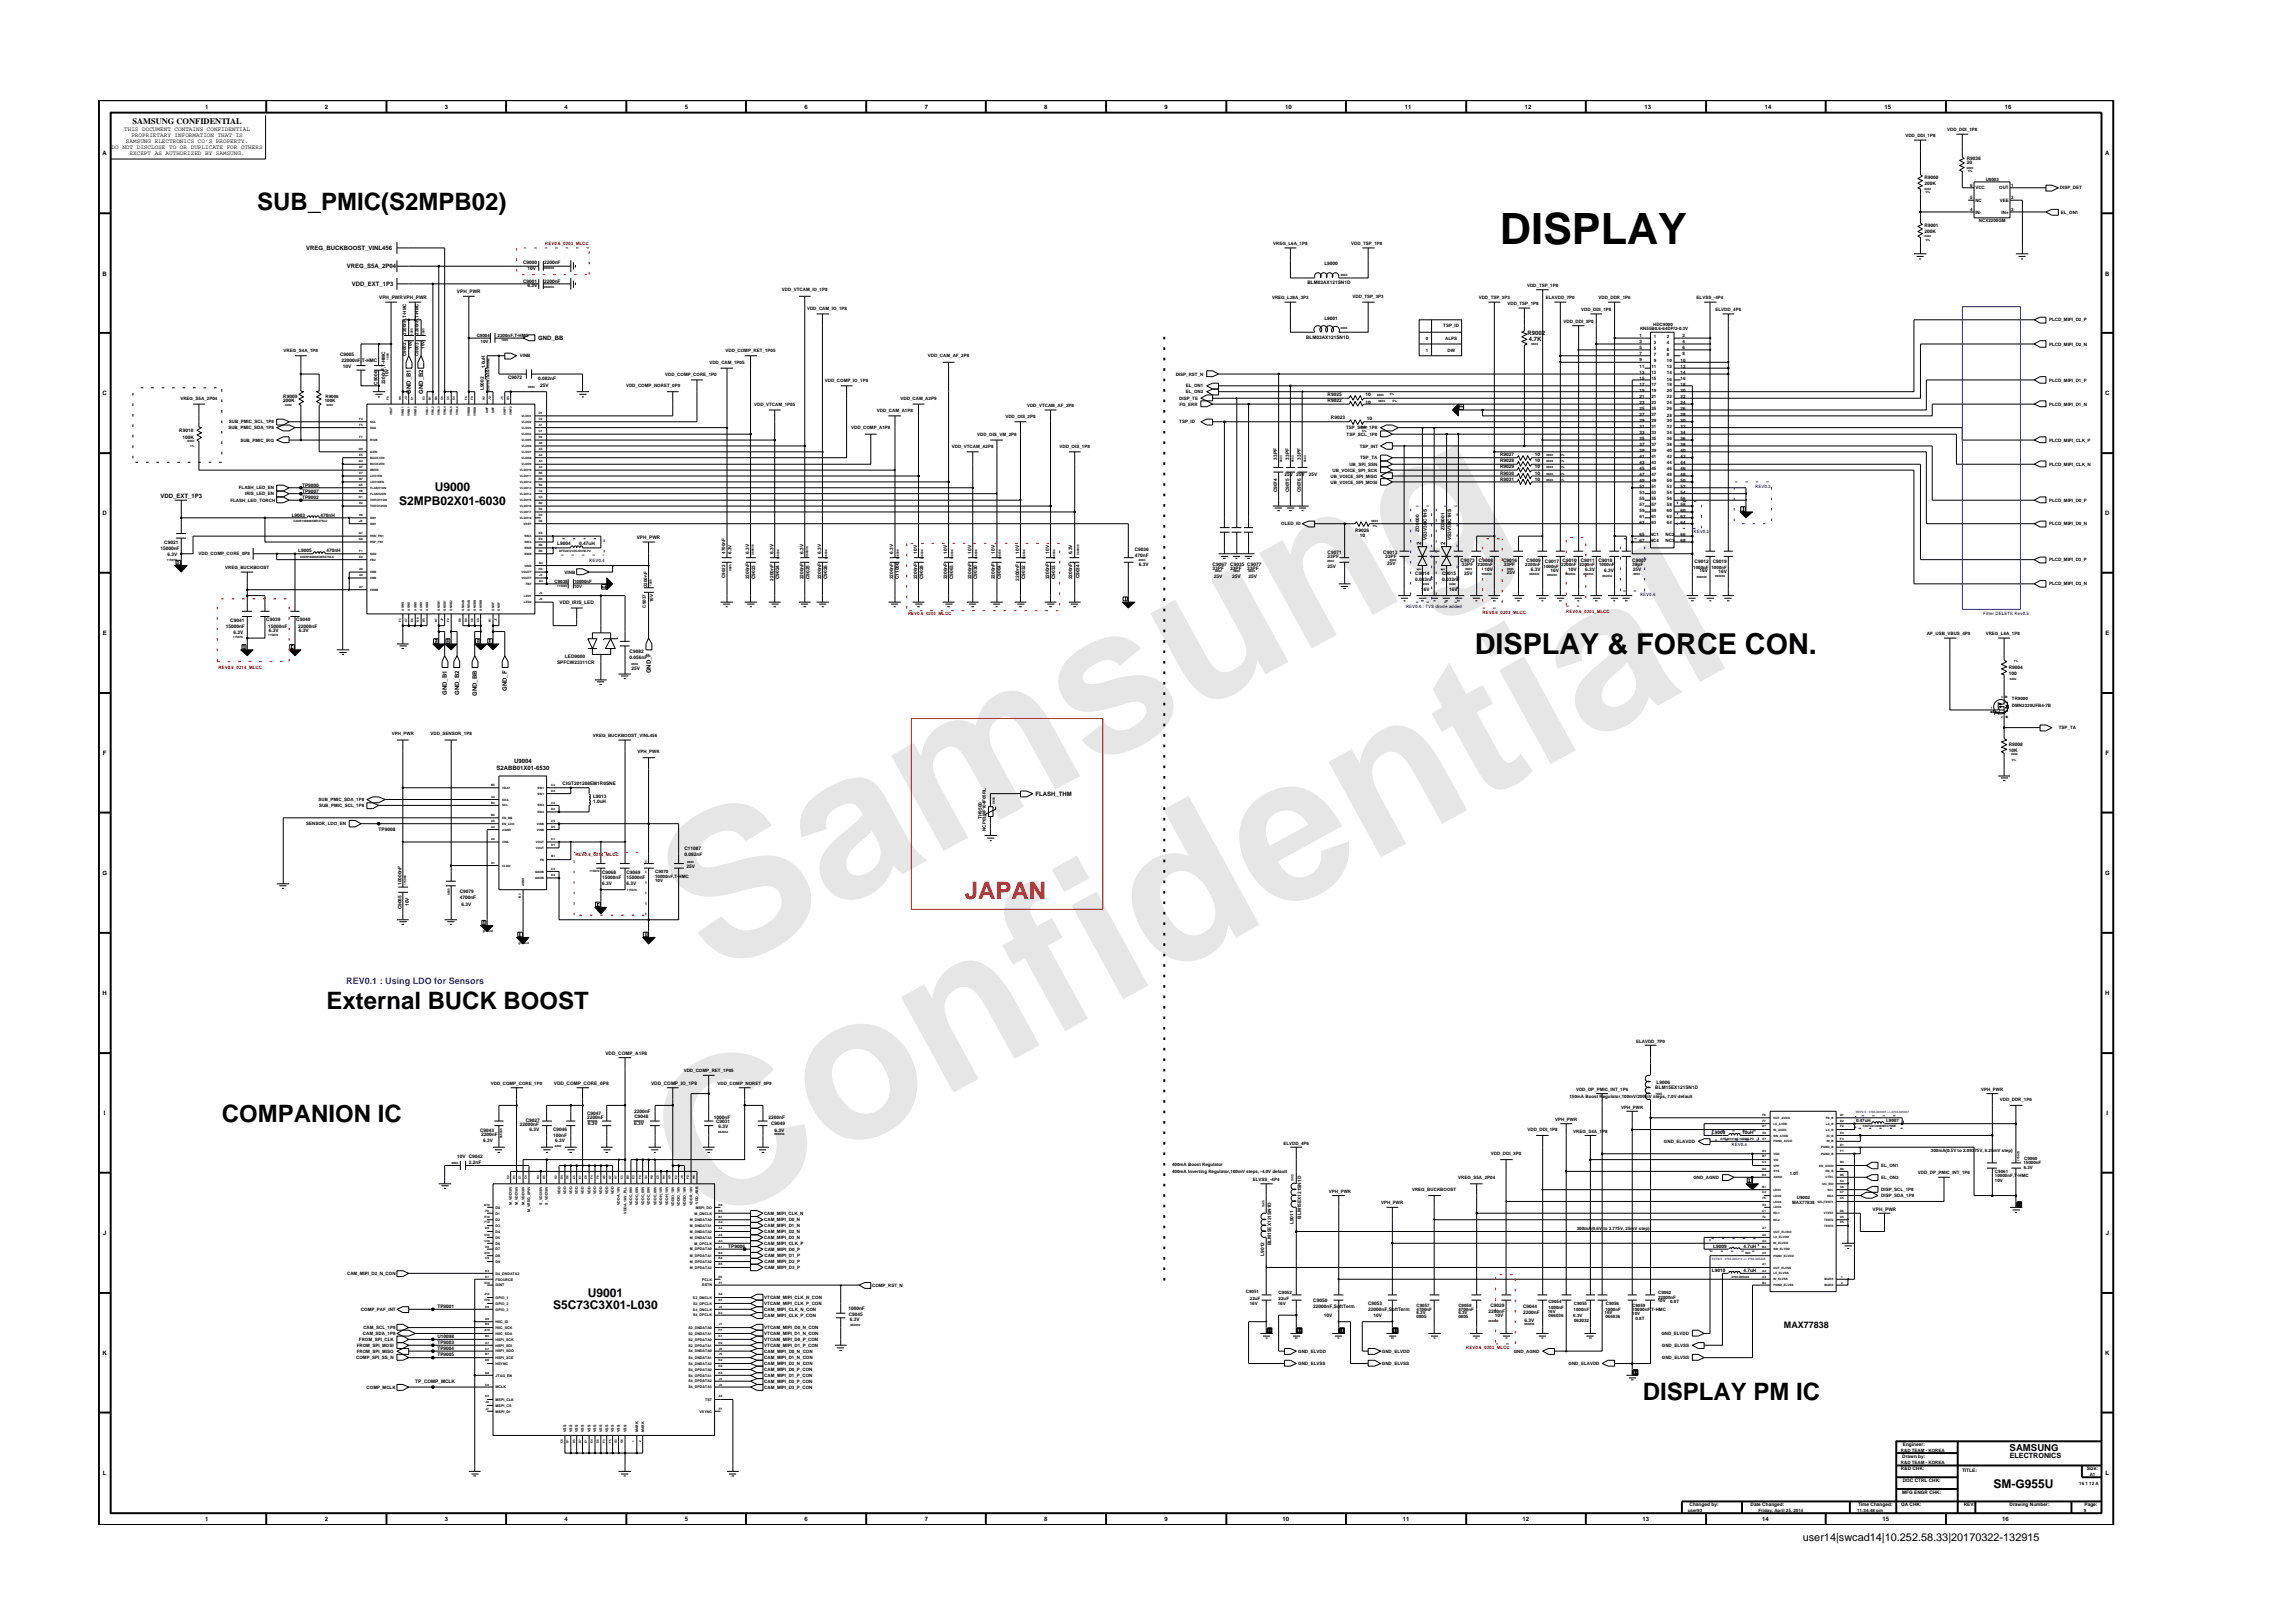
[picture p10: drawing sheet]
<svg xmlns="http://www.w3.org/2000/svg" width="297mm" height="210mm" viewBox="0 0 297 210" stroke-linecap="round" stroke-linejoin="round" font-family="sans-serif">
<defs><g id="words">
<g font-size="26.5" fill="#e6e6e6">
<text x="92.4" y="126.7" transform="rotate(-29 92.4 126.7)">Samsung</text>
<text x="91.1" y="159.4" transform="rotate(-29 91.1 159.4)">Confidential</text>
</g>
<text font-size="5.6" x="194.3" y="31.6">DISPLAY</text>
<text font-size="3.7" x="191" y="84.8">DISPLAY &amp; FORCE CON.</text>
<g font-size="3.1">
<text x="33.3" y="27.2">SUB_PMIC(S2MPB02)</text>
<text x="42.3" y="130.8">External BUCK BOOST</text>
<text x="28.7" y="145.3">COMPANION IC</text>
<text x="212.8" y="181.4">DISPLAY PM IC</text>
</g>
<text font-size="3.1" fill="#f00" x="125" y="116.4">JAPAN</text>
<g font-size="1.6">
<text x="51.7" y="65.4">S2MPB02X01-6030</text>
<text x="56.3" y="63.6">U9000</text>
<text x="71.7" y="169.6">S5C73C3X01-L030</text>
<text x="76.1" y="168.1">U9001</text>
<text x="258.3" y="192.7">SM-G955U</text>
</g>
<text font-size="1.4" x="233.5" y="199.7">user14|swcad14|10.252.58.33|20170322-132915</text>
<text font-size="1.2" fill="#00f" x="44.9" y="127.5">REV0.1 : Using LDO for Sensors</text>
<g font-size="1.2">
<text x="231.1" y="172">MAX77838</text>
<text x="260.3" y="187.9">SAMSUNG</text>
</g>
<text font-size="1.1" x="17.2" y="16.1">SAMSUNG CONFIDENTIAL</text>
<text font-size=".9" x="260.3" y="188.8">ELECTRONICS</text>
<g font-size=".8">
<text x="16.1" y="17">THIS DOCUMENT CONTAINS CONFIDENTIAL</text>
<text x="17" y="17.8">PROPRIETARY INFORMATION THAT IS</text>
<text x="26.6" y="14.1">1</text>
<text x="42.1" y="14.1">2</text>
<text x="57.6" y="14.1">3</text>
<text x="73.1" y="14.1">4</text>
<text x="88.7" y="14.1">5</text>
<text x="104.2" y="14.1">6</text>
<text x="119.8" y="14.1">7</text>
<text x="135.3" y="14.1">8</text>
<text x="150.9" y="14.1">9</text>
<text x="166.5" y="14.1">10</text>
<text x="182" y="14.1">11</text>
<text x="197.5" y="14.1">12</text>
<text x="213" y="14.1">13</text>
<text x="228.6" y="14.1">14</text>
<text x="244.1" y="14.1">15</text>
<text x="259.7" y="14.1">16</text>
<text x="13.3" y="20.1">A</text>
<text x="14.5" y="19.3">DO NOT DISCLOSE TO OR DUPLICATE FOR OTHERS</text>
<text x="16.3" y="18.5">SAMSUNG ELECTRONICS CO’S PROPERTY.</text>
<text x="16.8" y="20.1">EXCEPT AS AUTHORIZED BY SAMSUNG.</text>
<text x="272.7" y="20.1">A</text>
<text x="13.3" y="35.7">B</text>
<text x="39.7" y="32.4">VREG_BUCKBOOST_VINL456</text>
<text x="44.9" y="34.8">VREG_S5A_2P04</text>
<text x="272.7" y="35.7">B</text>
<text x="45.6" y="37.1">VDD_EXT_1P3</text>
<text x="69.7" y="44.1">GND_BB</text>
<text x="197.9" y="43.4">R9002</text>
<text x="198.1" y="44.2">4.7K</text>
<text x="13.3" y="51.2">C</text>
<text x="53.2" y="51" transform="rotate(-90 53.2 51)">GND_B1</text>
<text x="54.8" y="51" transform="rotate(-90 54.8 51)">GND_B2</text>
<text x="272.7" y="51.2">C</text>
<text x="20.8" y="64.5">VDD_EXT_1P3</text>
<text x="13.3" y="66.8">D</text>
<text x="184.1" y="70.6" transform="rotate(-90 184.1 70.6)">2</text>
<text x="187.2" y="70.6" transform="rotate(-90 187.2 70.6)">2</text>
<text x="272.7" y="66.8">D</text>
<text x="184.1" y="73.9" transform="rotate(-90 184.1 73.9)">1</text>
<text x="187.2" y="73.9" transform="rotate(-90 187.2 73.9)">1</text>
<text x="13.3" y="82.3">E</text>
<text x="272.7" y="82.3">E</text>
<text x="65.7" y="89.5" transform="rotate(-90 65.7 89.5)">GND_F</text>
<text x="84.3" y="87.2" transform="rotate(-90 84.3 87.2)">GND_F</text>
<text x="57.9" y="90" transform="rotate(-90 57.9 90)">GND_B1</text>
<text x="59.5" y="90" transform="rotate(-90 59.5 90)">GND_B2</text>
<text x="61.8" y="90.2" transform="rotate(-90 61.8 90.2)">GND_BB</text>
<text x="13.3" y="97.8">F</text>
<text x="64.3" y="99.8">S2ABB01X01-6530</text>
<text x="66.6" y="98.9">U9004</text>
<text x="272.8" y="97.8">F</text>
<text x="134.1" y="103.1">FLASH_THM</text>
<text x="13.3" y="113.3">G</text>
<text x="272.7" y="113.3">G</text>
<text x="13.3" y="128.9">H</text>
<text x="272.7" y="128.9">H</text>
<text x="13.5" y="144.4">I</text>
<text x="272.9" y="144.4">I</text>
<text x="13.4" y="160">J</text>
<text x="272.8" y="160">J</text>
<text x="13.3" y="175.5">K</text>
<text x="272.7" y="175.5">K</text>
<text x="13.3" y="191.1">L</text>
<text x="272.8" y="191.1">L</text>
<text x="26.6" y="197.1">1</text>
<text x="42.1" y="197.1">2</text>
<text x="57.6" y="197.1">3</text>
<text x="73.1" y="197.1">4</text>
<text x="88.7" y="197.1">5</text>
<text x="104.2" y="197.1">6</text>
<text x="119.8" y="197.1">7</text>
<text x="135.3" y="197.1">8</text>
<text x="150.9" y="197.1">9</text>
<text x="166.1" y="197.1">10</text>
<text x="181.7" y="197.1">11</text>
<text x="197.2" y="197.1">12</text>
<text x="212.8" y="197.1">13</text>
<text x="228.3" y="197.1">14</text>
<text x="243.9" y="197.1">15</text>
<text x="259.4" y="197.1">16</text>
</g>
<g font-size=".6">
<text x="246.8" y="17.8">VDD_DDI_1P8</text>
<text x="252.2" y="17">VDD_DDI_1P8</text>
<text x="249.3" y="23.2">R9000</text>
<text x="249.3" y="24">200K</text>
<text x="254.8" y="20.7">R9038</text>
<text x="254.8" y="21.3">20</text>
<text x="257.2" y="23.4">U9003</text>
<text x="249.3" y="29.4">R9001</text>
<text x="255.2" y="24.2">6</text>
<text x="255.2" y="25.8">5</text>
<text x="255.2" y="27.3">4</text>
<text x="255.9" y="24.5">VCC</text>
<text x="255.9" y="26.1">NC</text>
<text x="255.9" y="27.7">IN-</text>
<text x="256.4" y="28.8">NCX2200GM</text>
<text x="259" y="24.5">OUT</text>
<text x="259" y="26.1">VEE</text>
<text x="259.3" y="27.7">IN+</text>
<text x="260.5" y="25.8">2</text>
<text x="260.5" y="24.2">1</text>
<text x="260.5" y="27.3">3</text>
<text x="266.8" y="24.5">DISP_DET</text>
<text x="267" y="27.7">EL_ON1</text>
<text x="67.8" y="34.2">C9000</text>
<text x="68.4" y="34.9">10V</text>
<text x="70.5" y="34.2">2200nF</text>
<text x="164.9" y="31.7">VREG_L6A_1P8</text>
<text x="171.6" y="34.4">L9000</text>
<text x="175" y="31.7">VDD_TSP_1P8</text>
<text x="249.3" y="30.2">200K</text>
<text x="49.1" y="38.8">VPH_PWRVPH_PWR</text>
<text x="59.2" y="38">VPH_PWR</text>
<text x="67.8" y="36.6">C9001</text>
<text x="68.4" y="37.2">6.3V</text>
<text x="70.5" y="36.6">2200nF</text>
<text x="101.3" y="37.7">VDD_VTCAM_IO_1P8</text>
<text x="104.5" y="40.1">VDD_CAM_IO_1P8</text>
<text x="164.8" y="38.8">VREG_L28A_3P3</text>
<text x="169.4" y="36.8">BLM03AX121SN1D</text>
<text x="171.6" y="41.4">L9001</text>
<text x="175.2" y="38.6">VDD_TSP_3P3</text>
<text x="191.6" y="38.8">VDD_TSP_3P3</text>
<text x="195.3" y="39.5">VDD_TSP_1P8</text>
<text x="197.8" y="37.2">VDD_TSP_1P8</text>
<text x="200.3" y="38.8">ELAVDD_7P0</text>
<text x="202.5" y="41.9">VDD_DDI_3P0</text>
<text x="204.8" y="40.3">VDD_DDI_1P8</text>
<text x="207.1" y="38.8">VDD_DDR_1P6</text>
<text x="219.8" y="38.8">ELVSS_-4P4</text>
<text x="222.2" y="40.3">ELVDD_4P6</text>
<text x="265.5" y="41.6">PLCD_MIPI_D2_P</text>
<text x="36.7" y="45.5">VREG_S4A_1P8</text>
<text x="44.1" y="46.1">C9005</text>
<text x="44.2" y="46.9">22000nF,T-HMC</text>
<text x="44.4" y="47.7">10V</text>
<text x="52.6" y="46.1" transform="rotate(-90 52.6 46.1)">C9002</text>
<text x="52.6" y="43.4" transform="rotate(-90 52.6 43.4)">2200nF,T-HMC</text>
<text x="53.4" y="45.2" transform="rotate(-90 53.4 45.2)">10V</text>
<text x="54.2" y="46.1" transform="rotate(-90 54.2 46.1)">C9003</text>
<text x="54.2" y="43.4" transform="rotate(-90 54.2 43.4)">2200nF,T-HMC</text>
<text x="55" y="45.2" transform="rotate(-90 55 45.2)">10V</text>
<text x="61.8" y="43.6">C9004</text>
<text x="62.3" y="44.4">10V</text>
<text x="62.9" y="47.7" transform="rotate(-90 62.9 47.7)">1.0uH</text>
<text x="64.5" y="43.6">2200nF,T-HMC</text>
<text x="67.3" y="46.3">VINB</text>
<text x="91.9" y="47.1">VDD_CAM_1P05</text>
<text x="94" y="45.5">VDD_COMP_RET_1P05</text>
<text x="120.2" y="46.3">VDD_CAM_AF_2P8</text>
<text x="169.2" y="43.9">BLM03AX121SN1D</text>
<text x="184.7" y="45.5">1</text>
<text x="184.7" y="44">0</text>
<text x="187" y="42.4">TSP_ID</text>
<text x="187.2" y="44">ALPS</text>
<text x="187.5" y="45.5">DW</text>
<text x="212.4" y="43.6">1</text>
<text x="212.4" y="46">7</text>
<text x="212.4" y="46.8">9</text>
<text x="212.4" y="45.2">5</text>
<text x="212.4" y="44.4">3</text>
<text x="212.4" y="47.7">11</text>
<text x="212.5" y="42.8">KN55B0.6-64DP/2-0.3V</text>
<text x="213.9" y="47.7">11</text>
<text x="214.2" y="42.2">HDC9000</text>
<text x="214.2" y="43.8">1</text>
<text x="214.2" y="46.1">7</text>
<text x="214.2" y="46.9">9</text>
<text x="214.2" y="45.3">5</text>
<text x="214.2" y="44.6">3</text>
<text x="215.9" y="47.7">12</text>
<text x="215.9" y="46.2">8</text>
<text x="215.9" y="46.9">10</text>
<text x="215.9" y="43.8">2</text>
<text x="215.9" y="44.6">4</text>
<text x="215.9" y="45.4">6</text>
<text x="217.7" y="47.7">12</text>
<text x="217.7" y="46.9">10</text>
<text x="218" y="46">8</text>
<text x="218" y="43.6">2</text>
<text x="218" y="44.4">4</text>
<text x="218" y="45.2">6</text>
<text x="265.5" y="44.8">PLCD_MIPI_D2_N</text>
<text x="23.4" y="51.8">VREG_S5A_2P04</text>
<text x="36.7" y="51.6">R9009</text>
<text x="36.7" y="52.1">200K</text>
<text x="42.1" y="52.1">100K</text>
<text x="42.2" y="51.6">R9006</text>
<text x="48.9" y="49.9" transform="rotate(-90 48.9 49.9)">C9006</text>
<text x="49.9" y="49.8" transform="rotate(-90 49.9 49.8)">2200nF,T-HMC</text>
<text x="50.3" y="48.8" transform="rotate(-90 50.3 48.8)">10V</text>
<text x="62.7" y="50.6" transform="rotate(-90 62.7 50.6)">L9002</text>
<text x="65.8" y="49.1">C9072</text>
<text x="69.7" y="49.2">0.082nF</text>
<text x="70" y="50.1">25V</text>
<text x="81.1" y="50.2">VDD_COMP_NORET_0P9</text>
<text x="86.2" y="48.7">VDD_COMP_CORE_1P0</text>
<text x="97.7" y="52.6">VDD_VTCAM_1P05</text>
<text x="106.9" y="49.4">VDD_COMP_IO_1P8</text>
<text x="113.6" y="53.3">VDD_CAM_A1P8</text>
<text x="116.7" y="51.8">VDD_CAM_A2P9</text>
<text x="133" y="52.7">VDD_VTCAM_AF_2P8</text>
<text x="152.3" y="48.7">DISP_RST_N</text>
<text x="152.8" y="51.8">DISP_TE</text>
<text x="152.8" y="52.6">FG_ERR</text>
<text x="153.6" y="51">EL_ON2</text>
<text x="153.6" y="50.2">EL_ON1</text>
<text x="172" y="51.3">R9025</text>
<text x="172" y="52.1">R9022</text>
<text x="176.9" y="51.3">10</text>
<text x="176.9" y="52.4">10</text>
<text x="212.4" y="50.7">19</text>
<text x="212.4" y="50">17</text>
<text x="212.4" y="51.6">21</text>
<text x="212.4" y="52.4">23</text>
<text x="212.4" y="48.5">13</text>
<text x="212.4" y="49.2">15</text>
<text x="212.4" y="53.1">25</text>
<text x="212.4" y="53.9">27</text>
<text x="213.9" y="50.7">19</text>
<text x="213.9" y="50">17</text>
<text x="213.9" y="51.6">21</text>
<text x="213.9" y="52.4">23</text>
<text x="213.9" y="53.1">25</text>
<text x="213.9" y="53.9">27</text>
<text x="213.9" y="48.5">13</text>
<text x="213.9" y="49.2">15</text>
<text x="215.9" y="51.6">22</text>
<text x="215.9" y="52.4">24</text>
<text x="215.9" y="48.5">14</text>
<text x="215.9" y="50.1">18</text>
<text x="215.9" y="53.1">26</text>
<text x="215.9" y="49.3">16</text>
<text x="215.9" y="50.8">20</text>
<text x="215.9" y="54">28</text>
<text x="217.7" y="51.6">22</text>
<text x="217.7" y="52.4">24</text>
<text x="217.7" y="53.1">26</text>
<text x="217.7" y="48.5">14</text>
<text x="217.7" y="50">18</text>
<text x="217.7" y="50.7">20</text>
<text x="217.7" y="49.2">16</text>
<text x="217.7" y="53.9">28</text>
<text x="265.5" y="49.4">PLCD_MIPI_D1_P</text>
<text x="265.5" y="52.6">PLCD_MIPI_D1_N</text>
<text x="23.2" y="56">R9010</text>
<text x="23.7" y="56.8">100K</text>
<text x="29.6" y="55.6">SUB_PMIC_SDA_1P8</text>
<text x="29.6" y="54.9">SUB_PMIC_SCL_1P8</text>
<text x="31.1" y="57.2">SUB_PMIC_IRQ</text>
<text x="110.3" y="55.6">VDD_COMP_A1P8</text>
<text x="123.3" y="58">VDD_VTCAM_A2P8</text>
<text x="126.6" y="56.5">VDD_OIS_VM_2P8</text>
<text x="130.2" y="54.1">VDD_OIS_2P8</text>
<text x="137.3" y="58">VDD_OIS_1P8</text>
<text x="152.8" y="54.9">TSP_ID</text>
<text x="165.5" y="59.5" transform="rotate(-90 165.5 59.5)">33PF</text>
<text x="167" y="59.5" transform="rotate(-90 167 59.5)">33PF</text>
<text x="168.5" y="59.5" transform="rotate(-90 168.5 59.5)">33PF</text>
<text x="172.4" y="54.3">R9023</text>
<text x="174.4" y="55.6">TSP_SDA_1P8</text>
<text x="174.4" y="56.5">TSP_SCL_1P8</text>
<text x="176.1" y="58">TSP_INT</text>
<text x="176.2" y="59.5">TSP_TA</text>
<text x="177.1" y="54.5">10</text>
<text x="194.3" y="59.1">R9027</text>
<text x="194.3" y="59.9">R9028</text>
<text x="198.8" y="59.1">10</text>
<text x="198.8" y="59.9">10</text>
<text x="212.4" y="56.2">33</text>
<text x="212.4" y="55.4">31</text>
<text x="212.4" y="57">35</text>
<text x="212.4" y="57.8">37</text>
<text x="212.4" y="58.5">39</text>
<text x="212.4" y="54.6">29</text>
<text x="212.4" y="59.3">41</text>
<text x="213.9" y="56.2">33</text>
<text x="213.9" y="55.4">31</text>
<text x="213.9" y="57">35</text>
<text x="213.9" y="57.8">37</text>
<text x="213.9" y="58.5">39</text>
<text x="213.9" y="54.6">29</text>
<text x="213.9" y="59.3">41</text>
<text x="215.9" y="56.2">34</text>
<text x="215.9" y="57">36</text>
<text x="215.9" y="57.8">38</text>
<text x="215.9" y="55.5">32</text>
<text x="215.9" y="59.4">42</text>
<text x="215.9" y="58.6">40</text>
<text x="215.9" y="54.7">30</text>
<text x="217.7" y="56.2">34</text>
<text x="217.7" y="57">36</text>
<text x="217.7" y="57.8">38</text>
<text x="217.7" y="55.4">32</text>
<text x="217.7" y="59.3">42</text>
<text x="217.7" y="58.5">40</text>
<text x="217.7" y="54.6">30</text>
<text x="265.5" y="57.2">PLCD_MIPI_CLK_P</text>
<text x="29.8" y="65">FLASH_LED_TORCH</text>
<text x="30.9" y="63.4">FLASH_LED_EN</text>
<text x="31.7" y="64.2">IRIS_LED_EN</text>
<text x="39.1" y="63.1">TP9000</text>
<text x="39.1" y="63.8">TP9007</text>
<text x="39.1" y="64.6">TP9002</text>
<text x="165.5" y="63.8" transform="rotate(-90 165.5 63.8)">C9074</text>
<text x="166.4" y="61.7">25V 25V</text>
<text x="167" y="63.8" transform="rotate(-90 167 63.8)">C9075</text>
<text x="168.5" y="63.8" transform="rotate(-90 168.5 63.8)">C9076</text>
<text x="169.5" y="61.7">25V</text>
<text x="172.4" y="62.6">UB_VOICE_SPI_MOSI</text>
<text x="172.4" y="61.9">UB_VOICE_SPI_MISO</text>
<text x="172.6" y="61.1">UB_VOICE_SPI_SCK</text>
<text x="174.8" y="60.4">UB_SPI_SSN</text>
<text x="194.3" y="62.3">R9031</text>
<text x="194.3" y="61.5">R9030</text>
<text x="194.3" y="60.6">R9029</text>
<text x="198.8" y="62.3">10</text>
<text x="198.8" y="60.6">10</text>
<text x="198.8" y="61.5">10</text>
<text x="212.4" y="60.1">43</text>
<text x="212.4" y="60.9">45</text>
<text x="212.4" y="61.7">47</text>
<text x="212.4" y="62.4">49</text>
<text x="212.4" y="65.6">57</text>
<text x="212.4" y="63.2">51</text>
<text x="212.4" y="64">53</text>
<text x="212.4" y="64.8">55</text>
<text x="213.9" y="60.1">43</text>
<text x="213.9" y="60.9">45</text>
<text x="213.9" y="61.7">47</text>
<text x="213.9" y="62.4">49</text>
<text x="213.9" y="65.6">57</text>
<text x="213.9" y="63.2">51</text>
<text x="213.9" y="64">53</text>
<text x="213.9" y="64.8">55</text>
<text x="215.9" y="60.1">44</text>
<text x="215.9" y="60.9">46</text>
<text x="215.9" y="61.7">48</text>
<text x="215.9" y="63.3">52</text>
<text x="215.9" y="64">54</text>
<text x="215.9" y="65.6">58</text>
<text x="215.9" y="62.4">50</text>
<text x="215.9" y="64.8">56</text>
<text x="217.7" y="60.1">44</text>
<text x="217.7" y="60.9">46</text>
<text x="217.7" y="61.7">48</text>
<text x="217.7" y="65.6">58</text>
<text x="217.7" y="62.4">50</text>
<text x="217.7" y="63.2">52</text>
<text x="217.7" y="64">54</text>
<text x="217.7" y="64.8">56</text>
<text x="265.5" y="60.4">PLCD_MIPI_CLK_N</text>
<text x="265.5" y="65">PLCD_MIPI_D0_P</text>
<text x="20.8" y="71.3">15000nF</text>
<text x="21.3" y="70.4">C9021</text>
<text x="25.7" y="72">VDD_COMP_CORE_0P8</text>
<text x="37.8" y="66.9">L9003</text>
<text x="38.6" y="71.6">L9005</text>
<text x="41.5" y="66.9">470nH</text>
<text x="42.3" y="71.6">470nH</text>
<text x="72.2" y="70.6">L9004</text>
<text x="75" y="70.6">0.47uH</text>
<text x="82.5" y="69.9">VPH_PWR</text>
<text x="93.9" y="71.7" transform="rotate(-90 93.9 71.7)">4700nF</text>
<text x="94.8" y="71.7" transform="rotate(-90 94.8 71.7)">6.3V</text>
<text x="97.1" y="71.7" transform="rotate(-90 97.1 71.7)">6.3V</text>
<text x="100.2" y="71.7" transform="rotate(-90 100.2 71.7)">6.3V</text>
<text x="104.1" y="71.7" transform="rotate(-90 104.1 71.7)">6.3V</text>
<text x="106.4" y="71.7" transform="rotate(-90 106.4 71.7)">6.3V</text>
<text x="115.7" y="71.7" transform="rotate(-90 115.7 71.7)">6.3V</text>
<text x="118.8" y="71.7" transform="rotate(-90 118.8 71.7)">10V</text>
<text x="122.7" y="71.7" transform="rotate(-90 122.7 71.7)">10V</text>
<text x="125.8" y="71.7" transform="rotate(-90 125.8 71.7)">10V</text>
<text x="128.9" y="71.7" transform="rotate(-90 128.9 71.7)">10V</text>
<text x="132" y="71.7" transform="rotate(-90 132 71.7)">10V</text>
<text x="135.9" y="71.7" transform="rotate(-90 135.9 71.7)">10V</text>
<text x="138.9" y="71.8" transform="rotate(-90 138.9 71.8)">6.3V</text>
<text x="147" y="71.4">C9036</text>
<text x="166" y="68.1">OLED_ID</text>
<text x="172" y="71.7">C9071</text>
<text x="175.5" y="68.9">R9026</text>
<text x="176.1" y="69.6">10</text>
<text x="179.2" y="71.7">C9013</text>
<text x="183.8" y="68.9" transform="rotate(-90 183.8 68.9)">ZD9000</text>
<text x="184.9" y="70" transform="rotate(-90 184.9 70)">VS3V3BC1HS</text>
<text x="187.1" y="68.6" transform="rotate(-90 187.1 68.6)">ZD9001</text>
<text x="188" y="70" transform="rotate(-90 188 70)">VS3V3BC1HS</text>
<text x="212.4" y="69.5">65</text>
<text x="212.4" y="67.1">61</text>
<text x="212.4" y="67.8">63</text>
<text x="212.4" y="70.2">67</text>
<text x="212.4" y="66.3">59</text>
<text x="213.7" y="69.5">NC1</text>
<text x="213.7" y="70.2">NC4</text>
<text x="213.9" y="67.1">61</text>
<text x="213.9" y="67.8">63</text>
<text x="213.9" y="66.3">59</text>
<text x="215.8" y="69.5">NC2</text>
<text x="215.8" y="70.2">NC3</text>
<text x="215.9" y="67.9">64</text>
<text x="215.9" y="67.2">62</text>
<text x="215.9" y="66.3">60</text>
<text x="217.7" y="69.5">66</text>
<text x="217.7" y="67.8">64</text>
<text x="217.7" y="70.2">68</text>
<text x="217.7" y="67.1">62</text>
<text x="217.7" y="66.3">60</text>
<text x="265.5" y="68.1">PLCD_MIPI_D0_N</text>
<text x="21.7" y="72">6.3V</text>
<text x="29.2" y="73.7">VREG_BUCKBOOST</text>
<text x="71.8" y="75.5">C9038</text>
<text x="73.1" y="74.3">VINB</text>
<text x="74.4" y="75.5">10000nF</text>
<text x="74.4" y="76.2">10V</text>
<text x="83.8" y="76.1" transform="rotate(-90 83.8 76.1)">2200nF</text>
<text x="93.9" y="74.9" transform="rotate(-90 93.9 74.9)">C9022</text>
<text x="97.1" y="75" transform="rotate(-90 97.1 75)">2200nF</text>
<text x="97.8" y="75" transform="rotate(-90 97.8 75)">C9023</text>
<text x="100.2" y="75.2" transform="rotate(-90 100.2 75.2)">2200nF</text>
<text x="101" y="75" transform="rotate(-90 101 75)">C9024</text>
<text x="104.1" y="75" transform="rotate(-90 104.1 75)">2200nF</text>
<text x="104.8" y="75" transform="rotate(-90 104.8 75)">C9025</text>
<text x="106.4" y="75" transform="rotate(-90 106.4 75)">2200nF</text>
<text x="107.1" y="75" transform="rotate(-90 107.1 75)">C9026</text>
<text x="115.7" y="75" transform="rotate(-90 115.7 75)">2200nF</text>
<text x="116.4" y="75" transform="rotate(-90 116.4 75)">C11086</text>
<text x="118.8" y="75" transform="rotate(-90 118.8 75)">2200nF</text>
<text x="119.6" y="75" transform="rotate(-90 119.6 75)">C9028</text>
<text x="122.7" y="75" transform="rotate(-90 122.7 75)">2200nF</text>
<text x="123.5" y="75" transform="rotate(-90 123.5 75)">C9063</text>
<text x="125.8" y="75" transform="rotate(-90 125.8 75)">2200nF</text>
<text x="126.6" y="75" transform="rotate(-90 126.6 75)">C9030</text>
<text x="128.9" y="75" transform="rotate(-90 128.9 75)">2200nF</text>
<text x="129.7" y="75" transform="rotate(-90 129.7 75)">C9064</text>
<text x="132" y="75.2" transform="rotate(-90 132 75.2)">2200nF</text>
<text x="132.8" y="75" transform="rotate(-90 132.8 75)">C9032</text>
<text x="135.9" y="75" transform="rotate(-90 135.9 75)">2200nF</text>
<text x="136.7" y="75" transform="rotate(-90 136.7 75)">C9033</text>
<text x="138.9" y="75.1" transform="rotate(-90 138.9 75.1)">2200nF</text>
<text x="139.8" y="74.9" transform="rotate(-90 139.8 74.9)">C9034</text>
<text x="147" y="72.2">470nF</text>
<text x="147.5" y="73.3">6.3V</text>
<text x="157.1" y="73.9">33PF</text>
<text x="157.1" y="73.3">C9067</text>
<text x="157.3" y="74.9">25V</text>
<text x="159.4" y="73.3">C9035 C9077</text>
<text x="159.4" y="73.9">33PF</text>
<text x="159.6" y="74.9">25V</text>
<text x="161.6" y="73.9">33PF</text>
<text x="161.7" y="74.9">25V</text>
<text x="172" y="72.3">33PF</text>
<text x="172" y="73.5">25V</text>
<text x="179.4" y="72.3">33PF</text>
<text x="179.7" y="73.2">25V</text>
<text x="183.3" y="75.2">0.033nF</text>
<text x="183.3" y="74.5">C9014</text>
<text x="184.1" y="76.6">16V</text>
<text x="186.8" y="75.2">0.033nF</text>
<text x="186.8" y="74.5">C9015</text>
<text x="187.7" y="76.6">16V</text>
<text x="189.2" y="72.8">C9073</text>
<text x="189.4" y="73.4">33PF</text>
<text x="189.7" y="74.5">25V</text>
<text x="191.4" y="73.4">2200nF</text>
<text x="191.6" y="72.8">C9008</text>
<text x="192.3" y="74">10V</text>
<text x="194.7" y="72.8">C9016</text>
<text x="194.8" y="73.4">33PF</text>
<text x="195.2" y="74.3">25V</text>
<text x="197.6" y="73.4">2200nF</text>
<text x="197.8" y="72.8">C9009</text>
<text x="198.3" y="74">6.3V</text>
<text x="200" y="73.5">1000nF</text>
<text x="200.1" y="72.9">C9017</text>
<text x="200.9" y="74.1">16V</text>
<text x="202.2" y="73.4">2200nF</text>
<text x="202.4" y="72.8">C9010</text>
<text x="203.1" y="74">10V</text>
<text x="204.6" y="73.4">2200nF</text>
<text x="204.8" y="72.8">C9011</text>
<text x="205.3" y="74">6.3V</text>
<text x="207.1" y="72.8">C9018</text>
<text x="207.1" y="73.4">1000nF</text>
<text x="207.8" y="74.1">6.3V</text>
<text x="211.4" y="72.8">C9007</text>
<text x="211.4" y="73.3">39pF</text>
<text x="211.5" y="74">25V</text>
<text x="219.3" y="73.7">1000nF</text>
<text x="219.5" y="72.9">C9012</text>
<text x="220.2" y="74.1">16V</text>
<text x="221.7" y="73.7">1000nF</text>
<text x="221.9" y="72.9">C9019</text>
<text x="222.6" y="74.3">16V</text>
<text x="265.5" y="75.8">PLCD_MIPI_D3_N</text>
<text x="265.5" y="72.7">PLCD_MIPI_D3_P</text>
<text x="29.2" y="81.3">15000nF</text>
<text x="29.8" y="80.6">C9041</text>
<text x="30.3" y="82.1">6.3V</text>
<text x="34.5" y="80.5">C9039</text>
<text x="34.7" y="81.3">15000nF</text>
<text x="34.8" y="81.8">6.3V</text>
<text x="38.4" y="80.5">C9040</text>
<text x="38.6" y="81.3">22000nF</text>
<text x="38.7" y="81.8">6.3V</text>
<text x="72.5" y="78.2">VDD_IRIS_LED</text>
<text x="83.7" y="78.7" transform="rotate(-90 83.7 78.7)">C9037</text>
<text x="84.6" y="78" transform="rotate(-90 84.6 78)">10V</text>
<text x="249.6" y="82.3">AP_USB_VBUS_4P9</text>
<text x="257.2" y="82.3">VREG_L6A_1P8</text>
<text x="72.2" y="86">SPFCW23311CR</text>
<text x="73.2" y="85.2">LED9000</text>
<text x="81.6" y="85.4">0.056nF</text>
<text x="81.6" y="84.6">C9082</text>
<text x="81.8" y="86.8">25V</text>
<text x="260.2" y="86.7">R9004</text>
<text x="260.2" y="87.5">100</text>
<text x="50.7" y="95.2">VPH_PWR</text>
<text x="55.8" y="95.2">VDD_SENSOR_1P8</text>
<text x="76.8" y="95.5">VREG_BUCKBOOST_VINL456</text>
<text x="260.6" y="90.7">TR9000</text>
<text x="260.6" y="91.6">DMN2320UFB4-7B</text>
<text x="266.7" y="94.5">TSP_TA</text>
<text x="72.9" y="101.7">CIGT201208EM1R0SNE</text>
<text x="82.6" y="97.6">VPH_PWR</text>
<text x="260.2" y="97.4">10K</text>
<text x="260.2" y="96.6">R9008</text>
<text x="39.7" y="106.9">SENSOR_LDO_EN</text>
<text x="41.3" y="103.8">SUB_PMIC_SDA_1P8</text>
<text x="41.3" y="104.5">SUB_PMIC_SCL_1P8</text>
<text x="49.1" y="107.7">TP9008</text>
<text x="76.8" y="104">1.0uH</text>
<text x="76.8" y="103.4">L9013</text>
<text x="127.2" y="106.1" transform="rotate(-90 127.2 106.1)">TH9500</text>
<text x="127.7" y="107.6" transform="rotate(-90 127.7 107.6)">NCP03WF104F05RL</text>
<text x="78" y="113.2">C9068</text>
<text x="78" y="113.9">15000nF</text>
<text x="81.1" y="113.2">C9069</text>
<text x="81.1" y="113.9">15000nF</text>
<text x="84.9" y="113.7">10000nF,T-HMC</text>
<text x="84.9" y="113.1">C9070</text>
<text x="88.7" y="110.2">C11087</text>
<text x="88.7" y="110.9">0.082nF</text>
<text x="88.9" y="112.4">25V</text>
<text x="52" y="114.7" transform="rotate(-90 52 114.7)">10000nF</text>
<text x="52" y="117.8" transform="rotate(-90 52 117.8)">C9065</text>
<text x="52.9" y="117.4" transform="rotate(-90 52.9 117.4)">10V</text>
<text x="59.5" y="115.7">C9079</text>
<text x="59.5" y="116.4">4700nF</text>
<text x="59.8" y="117.4">6.3V</text>
<text x="78" y="114.7">6.3V</text>
<text x="81.1" y="114.7">6.3V</text>
<text x="84.9" y="114.2">10V</text>
<text x="78.4" y="136.7">VDD_COMP_A1P8</text>
<text x="211.9" y="135.1">ELAVDD_7P0</text>
<text x="63.6" y="140.5">VDD_COMP_CORE_1P0</text>
<text x="71.7" y="140.5">VDD_COMP_CORE_0P8</text>
<text x="84.3" y="140.5">VDD_COMP_IO_1P8</text>
<text x="88.6" y="138.9">VDD_COMP_RET_1P05</text>
<text x="93" y="140.5">VDD_COMP_NORET_0P9</text>
<text x="203.3" y="142.3">150mA Boost Regulator,100mV/200mV steps, 7.0V default</text>
<text x="204.2" y="141.3">VDD_DP_PMIC_INT_1P6</text>
<text x="210" y="143.7">VPH_PWR</text>
<text x="214.4" y="141.1">BLM15EX121SN1D</text>
<text x="214.6" y="140.4">L9006</text>
<text x="256.7" y="141.3">VPH_PWR</text>
<text x="259.1" y="142.6">VDD_DDR_1P6</text>
<text x="62.2" y="146.6">C9043</text>
<text x="62.3" y="147.2">2200nF</text>
<text x="62.6" y="148">6.3V</text>
<text x="67.3" y="145.9">22000nF</text>
<text x="68.1" y="145.3">C9027</text>
<text x="68.6" y="146.5">6.3V</text>
<text x="71.7" y="146.5">C9046</text>
<text x="71.7" y="147.3">100nF</text>
<text x="71.9" y="148">6.3V</text>
<text x="76.1" y="145">2200nF</text>
<text x="76.1" y="144.4">C9047</text>
<text x="76.1" y="145.8">6.3V</text>
<text x="82.1" y="144.2">2200nF</text>
<text x="82.1" y="145.8">6.3V</text>
<text x="82.2" y="144.8">C9048</text>
<text x="92.5" y="144.9">1000nF</text>
<text x="92.8" y="145.5">C9031</text>
<text x="93.1" y="146.2">6.3V</text>
<text x="99.6" y="145">2200nF</text>
<text x="99.9" y="145.8">C9049</text>
<text x="100.4" y="146.6">6.3V</text>
<text x="166.3" y="148.3">ELVDD_4P6</text>
<text x="193.1" y="149.7">VDD_DDI_3P0</text>
<text x="197.9" y="146.5">VDD_DDI_1P8</text>
<text x="201.4" y="145.2">VPH_PWR</text>
<text x="203.8" y="146.7">VREG_S4A_1P8</text>
<text x="215.6" y="148.1">GND_ELAVDD</text>
<text x="221.8" y="146.9">L9008</text>
<text x="225.7" y="146.9">10uH</text>
<text x="240.4" y="145.3">0.47uH</text>
<text x="244.3" y="145.3">L9007</text>
<text x="250.1" y="149.2">300mA(0.5V to 2.09375V, 6.25mV step)</text>
<text x="59.2" y="150">10V C9042</text>
<text x="60.7" y="150.8">2.2nF</text>
<text x="151.8" y="151.9">400mA Inverting Regulator,100mV steps, -4.0V default</text>
<text x="151.8" y="151">400mA Boost Regulator</text>
<text x="162.3" y="153">ELVSS_-4P4</text>
<text x="172.2" y="154.5">VPH_PWR</text>
<text x="182.9" y="154.3">VREG_BUCKBOOST</text>
<text x="188.9" y="152.7">VREG_S5A_2P04</text>
<text x="219.4" y="152.7">GND_AGND</text>
<text x="231.8" y="152.2">1.0T</text>
<text x="232.8" y="155.3">U9002</text>
<text x="243.7" y="154.3">DISP_SCL_1P8</text>
<text x="243.7" y="155.1">DISP_SDA_1P8</text>
<text x="243.7" y="152.7">EL_ON2</text>
<text x="243.7" y="151.2">EL_ON1</text>
<text x="248.4" y="152.1">VDD_DP_PMIC_INT_1P6</text>
<text x="258.4" y="151.9">C9061</text>
<text x="258.4" y="153.1">10V</text>
<text x="258.4" y="152.5">10000nF,T-HMC</text>
<text x="262.1" y="150.8">15000nF</text>
<text x="262.2" y="151.4">6.3V</text>
<text x="262.2" y="150.2">C9060</text>
<text x="94.3" y="161.7">TP9006</text>
<text x="99" y="157.4">CAM_MIPI_CLK_N</text>
<text x="99" y="158.2">CAM_MIPI_D0_N</text>
<text x="99" y="160.5">CAM_MIPI_D3_N</text>
<text x="99" y="159.8">CAM_MIPI_D2_N</text>
<text x="99" y="159">CAM_MIPI_D1_N</text>
<text x="99" y="161.3">CAM_MIPI_CLK_P</text>
<text x="164.7" y="161.3" transform="rotate(-90 164.7 161.3)">BLM15EX121SN1D</text>
<text x="167.6" y="158.6" transform="rotate(-90 167.6 158.6)">L9011</text>
<text x="168.6" y="157.9" transform="rotate(-90 168.6 157.9)">BLM15EX121SN1D</text>
<text x="178.9" y="156">VPH_PWR</text>
<text x="204.2" y="159.4">300mA(0.6V to 3.775V, 25mV step)</text>
<text x="221.9" y="161.7">L9009</text>
<text x="225.8" y="161.7">4.7uH</text>
<text x="232.2" y="156">MAX77838</text>
<text x="242.6" y="156.9">VPH_PWR</text>
<text x="45" y="165.2">CAM_MIPI_D2_N_CON</text>
<text x="99" y="164.4">CAM_MIPI_D3_P</text>
<text x="99" y="163.6">CAM_MIPI_D2_P</text>
<text x="99" y="162.9">CAM_MIPI_D1_P</text>
<text x="99" y="162">CAM_MIPI_D0_P</text>
<text x="113" y="166.7">COMP_RST_N</text>
<text x="161.4" y="167.5">C9051</text>
<text x="163.7" y="162.7" transform="rotate(-90 163.7 162.7)">L9012</text>
<text x="165.6" y="167.7">C9052</text>
<text x="214.8" y="167.7">C9062</text>
<text x="221.8" y="164.8">L9010</text>
<text x="225.8" y="164.8">4.7uH</text>
<text x="46.5" y="173.7">FROM_SPI_CLK</text>
<text x="46.8" y="169.8">COMP_PAF_INT</text>
<text x="47" y="173">CAM_SDA_1P8</text>
<text x="47.1" y="172.2">CAM_SCL_1P8</text>
<text x="56.7" y="173.3">U10098</text>
<text x="56.7" y="169.5">TP9001</text>
<text x="99" y="169.1">VTCAM_MIPI_CLK_P_CON</text>
<text x="99" y="170.6">CAM_MIPI_CLK_P_CON</text>
<text x="99" y="169.8">CAM_MIPI_CLK_N_CON</text>
<text x="99" y="173.7">VTCAM_MIPI_D0_P_CON</text>
<text x="99" y="172.2">VTCAM_MIPI_D0_N_CON</text>
<text x="99" y="173">VTCAM_MIPI_D1_N_CON</text>
<text x="99" y="168.3">VTCAM_MIPI_CLK_N_CON</text>
<text x="109.9" y="169.7">1000nF</text>
<text x="110" y="170.5">C9045</text>
<text x="110.1" y="171.2">6.3V</text>
<text x="161.9" y="169.1">16V</text>
<text x="161.9" y="168.3">22uF</text>
<text x="165.5" y="169.1">16V</text>
<text x="165.6" y="168.4">22uF</text>
<text x="170.1" y="169.4">22000nF,SoftTerm</text>
<text x="170.1" y="168.7">C9050</text>
<text x="171.5" y="170.6">10V</text>
<text x="177.2" y="169.8">22000nF,SoftTerm</text>
<text x="177.2" y="169">C9053</text>
<text x="177.9" y="170.7">10V</text>
<text x="183.5" y="169.3">C9057</text>
<text x="183.5" y="170.2">6.3V</text>
<text x="183.5" y="170.8">0805</text>
<text x="183.5" y="169.8">4700nF</text>
<text x="188.9" y="170.8">0805</text>
<text x="188.9" y="169.8">4700nF</text>
<text x="188.9" y="169.3">C9058</text>
<text x="188.9" y="170.2">6.3V</text>
<text x="192.8" y="170">2200nF</text>
<text x="193.1" y="169.3">C9029</text>
<text x="193.7" y="170.7">10V</text>
<text x="197.3" y="170.2">2200nF</text>
<text x="197.3" y="169.4">C9044</text>
<text x="197.5" y="171.2">6.3V</text>
<text x="200.5" y="170">16V</text>
<text x="200.6" y="168.9">C9054</text>
<text x="200.6" y="169.6">1000nF</text>
<text x="200.6" y="170.6">066036</text>
<text x="203.8" y="170.6">6.3V</text>
<text x="203.8" y="169.9">1000nF</text>
<text x="203.9" y="169.1">C9055</text>
<text x="203.9" y="171.2">062032</text>
<text x="207.9" y="170.2">16V</text>
<text x="208" y="169.8">1000nF</text>
<text x="208" y="170.8">066036</text>
<text x="208" y="169.1">C9056</text>
<text x="211.4" y="169.8">10000nF,T-HMC</text>
<text x="211.4" y="170.4">10V</text>
<text x="211.4" y="169.3">C9059</text>
<text x="211.9" y="171">0.8T</text>
<text x="214.7" y="168.7">10V</text>
<text x="214.8" y="168.3">22000nF</text>
<text x="215.2" y="173">GND_ELVDD</text>
<text x="216.4" y="168.9">0.8T</text>
<text x="46.1" y="176.1">COMP_SPI_SS_N</text>
<text x="46.2" y="175.2">FROM_SPI_MISO</text>
<text x="46.2" y="174.5">FROM_SPI_MOSI</text>
<text x="47.5" y="179.9">COMP_MCLK</text>
<text x="53.8" y="179.2">TP_COMP_MCLK</text>
<text x="56.7" y="174.9">TP9004</text>
<text x="56.7" y="175.7">TP9005</text>
<text x="56.7" y="174.2">TP9003</text>
<text x="99" y="179.1">CAM_MIPI_D2_P_CON</text>
<text x="99" y="179.9">CAM_MIPI_D3_P_CON</text>
<text x="99" y="176.9">CAM_MIPI_D3_N_CON</text>
<text x="99" y="178.4">CAM_MIPI_D1_P_CON</text>
<text x="99" y="176.1">CAM_MIPI_D1_N_CON</text>
<text x="99" y="177.6">CAM_MIPI_D0_P_CON</text>
<text x="99" y="175.2">CAM_MIPI_D0_N_CON</text>
<text x="99" y="174.5">VTCAM_MIPI_D1_P_CON</text>
<text x="168.2" y="175.2">GND_ELVDD</text>
<text x="168.2" y="176.9">GND_ELVSS</text>
<text x="179" y="175.2">GND_ELVDD</text>
<text x="179" y="176.9">GND_ELVSS</text>
<text x="196.1" y="175.2">GND_AGND</text>
<text x="203.2" y="176.9">GND_ELAVDD</text>
<text x="215.3" y="176.1">GND_ELVSS</text>
<text x="215.3" y="174.5">GND_ELVSS</text>
<text x="246.2" y="190.4">R&amp;D CHK:</text>
<text x="246.2" y="189.6">R&amp;D TEAM - KOREA</text>
<text x="246.2" y="188.1">R&amp;D TEAM - KOREA</text>
<text x="246.4" y="188.9">Drawn by:</text>
<text x="246.5" y="187.4">Engineer:</text>
<text x="254.2" y="190.7">TITLE:</text>
<text x="270.3" y="190.4">Size:</text>
<text x="270.7" y="191.2">A1</text>
<text x="218.6" y="195.9">user93</text>
<text x="218.9" y="195.1">Changed by:</text>
<text x="226.8" y="195.1">Date Changed:</text>
<text x="227.8" y="195.9">Friday, April 25, 2014</text>
<text x="240.6" y="195.9">11:34:48 pm</text>
<text x="240.7" y="195.1">Time Changed:</text>
<text x="246.3" y="195.1">QA CHK:</text>
<text x="246.4" y="193.5">MFG ENGR CHK:</text>
<text x="246.5" y="192">DOC CTRL CHK:</text>
<text x="254.4" y="195.1">REV:</text>
<text x="260.3" y="195.1">Drawing Number:</text>
<text x="269.4" y="192.4">16 1 12 A</text>
<text x="269.9" y="195.9">9</text>
<text x="270" y="195.1">Page:</text>
</g>
<g font-size=".6" fill="#f00">
<text x="70.6" y="31.8">REV0.6_0203_MLCC</text>
<text x="117.6" y="79.7">REV0.6_0203_MLCC</text>
<text x="192.1" y="79.5">REV0.6_0203_MLCC</text>
<text x="202.9" y="79.4">REV0.6_0203_MLCC</text>
<text x="28.3" y="86.7">REV0.6_0214_MLCC</text>
<text x="74.5" y="110.9">REV0.6_0214_MLCC</text>
<text x="189.9" y="174.7">REV0.6_0203_MLCC</text>
</g>
<g font-size=".6" fill="#00f">
<text x="227.4" y="63.2">REV0.3</text>
<text x="219.4" y="69">REV0.3</text>
<text x="76.3" y="72.8">REV0.4</text>
<text x="212.5" y="77.2">REV0.6</text>
<text x="182.1" y="78.8">REV0.6 : TVS diode added</text>
<text x="256.9" y="79.7">Filter DELETE Rev0.5</text>
<text x="224.3" y="148.4">REV0.4</text>
</g>
<g font-size=".5">
<text x="72.6" y="154.7" transform="rotate(-90 72.6 154.7)">VDD</text>
<text x="73.4" y="154.7" transform="rotate(-90 73.4 154.7)">VDD</text>
<text x="74.1" y="154.7" transform="rotate(-90 74.1 154.7)">VDD</text>
<text x="74.9" y="154.7" transform="rotate(-90 74.9 154.7)">VDD</text>
<text x="75.6" y="154.7" transform="rotate(-90 75.6 154.7)">VDD</text>
<text x="76.5" y="154.7" transform="rotate(-90 76.5 154.7)">VDD</text>
<text x="77.2" y="154.7" transform="rotate(-90 77.2 154.7)">VDD</text>
<text x="78" y="154.7" transform="rotate(-90 78 154.7)">VDD</text>
<text x="78.8" y="154.7" transform="rotate(-90 78.8 154.7)">VDD</text>
<text x="79.5" y="154.7" transform="rotate(-90 79.5 154.7)">VDD</text>
<text x="90.5" y="156" transform="rotate(-90 90.5 156)">VDD_ABB</text>
<text x="64.2" y="157.3">D1</text>
<text x="64.2" y="156.6">D0</text>
<text x="64.2" y="158.9">D3</text>
<text x="64.2" y="162">D7</text>
<text x="64.2" y="158.2">D2</text>
<text x="64.2" y="160.5">D5</text>
<text x="64.2" y="159.7">D4</text>
<text x="64.2" y="161.2">D6</text>
<text x="66.3" y="156.2" transform="rotate(-90 66.3 156.2)">M_VDD10V</text>
<text x="67.1" y="156.2" transform="rotate(-90 67.1 156.2)">M_VDD10V</text>
<text x="67.9" y="156.2" transform="rotate(-90 67.9 156.2)">M_VDD18V</text>
<text x="68.7" y="157.1" transform="rotate(-90 68.7 157.1)">M_VREG_0P4V</text>
<text x="70.2" y="156.1" transform="rotate(-90 70.2 156.1)">S_VDD10V</text>
<text x="71" y="156.1" transform="rotate(-90 71 156.1)">S_VDD18V</text>
<text x="80.3" y="156.1" transform="rotate(-90 80.3 156.1)">VDDA_18V</text>
<text x="81.1" y="157.2" transform="rotate(-90 81.1 157.2)">VDDA_18V_PLL</text>
<text x="81.9" y="156.1" transform="rotate(-90 81.9 156.1)">VDDC_09V</text>
<text x="82.7" y="156.1" transform="rotate(-90 82.7 156.1)">VDDC_09V</text>
<text x="83.4" y="156.1" transform="rotate(-90 83.4 156.1)">VDDC_09V</text>
<text x="84.2" y="156.1" transform="rotate(-90 84.2 156.1)">VDDC_09V</text>
<text x="85" y="156.1" transform="rotate(-90 85 156.1)">VDDC_09V</text>
<text x="85.8" y="156.1" transform="rotate(-90 85.8 156.1)">VDDH_10V</text>
<text x="86.6" y="156.1" transform="rotate(-90 86.6 156.1)">VDDH_10V</text>
<text x="87.3" y="156.3" transform="rotate(-90 87.3 156.3)">VDDIO_18V</text>
<text x="88.1" y="156.3" transform="rotate(-90 88.1 156.3)">VDDIO_18V</text>
<text x="88.8" y="156.3" transform="rotate(-90 88.8 156.3)">VDDIO_18V</text>
<text x="89.4" y="158.2">M_DNDATA0</text>
<text x="89.4" y="158.9">M_DNDATA1</text>
<text x="89.4" y="159.7">M_DNDATA2</text>
<text x="89.4" y="160.5">M_DNDATA3</text>
<text x="89.4" y="162">M_DPDATA0</text>
<text x="89.7" y="156.1" transform="rotate(-90 89.7 156.1)">VDDR_10V</text>
<text x="90" y="157.3">M_DNCLK</text>
<text x="90" y="161.2">M_DPCLK</text>
<text x="90.1" y="156.6">MSPI_DO</text>
<text x="64.2" y="165.9">FSOURCE</text>
<text x="64.2" y="166.7">GINT</text>
<text x="64.2" y="165.1">D4_DNDATA2</text>
<text x="64.2" y="163.6">D9</text>
<text x="64.2" y="162.8">D8</text>
<text x="89.4" y="164.4">M_DPDATA3</text>
<text x="89.4" y="162.8">M_DPDATA1</text>
<text x="89.4" y="163.6">M_DPDATA2</text>
<text x="91" y="165.9">PCLK</text>
<text x="91" y="166.7">RSTN</text>
<text x="64.2" y="169.8">GPIO_3</text>
<text x="64.2" y="168.3">GPIO_1</text>
<text x="64.2" y="169">GPIO_2</text>
<text x="64.2" y="172.2">HIIC_SCK</text>
<text x="64.2" y="171.4">HIIC_ID</text>
<text x="64.2" y="172.9">HIIC_SDA</text>
<text x="64.2" y="173.7">HSPI_SCK</text>
<text x="89.2" y="172.2">S2_DNDATA0</text>
<text x="89.2" y="172.9">S2_DNDATA1</text>
<text x="89.2" y="173.7">S2_DPDATA0</text>
<text x="89.8" y="169.8">S4_DNCLK</text>
<text x="89.8" y="168.3">S2_DNCLK</text>
<text x="89.8" y="170.5">S4_DPCLK</text>
<text x="89.8" y="169">S2_DPCLK</text>
<text x="64.2" y="178.3">JTAG_EN</text>
<text x="64.2" y="176.8">HSYNC</text>
<text x="64.2" y="179.9">MCLK</text>
<text x="64.2" y="175.2">HSPI_SDO</text>
<text x="64.2" y="176.1">HSPI_XCE</text>
<text x="64.2" y="174.4">HSPI_SDI</text>
<text x="89.2" y="176.8">S4_DNDATA3</text>
<text x="89.2" y="176.1">S4_DNDATA1</text>
<text x="89.2" y="175.2">S4_DNDATA0</text>
<text x="89.2" y="178.3">S4_DPDATA1</text>
<text x="89.2" y="177.6">S4_DPDATA0</text>
<text x="89.2" y="179.9">S4_DPDATA3</text>
<text x="89.2" y="179.1">S4_DPDATA2</text>
<text x="89.2" y="174.4">S2_DPDATA1</text>
<text x="64.2" y="181.5">MSPI_CLK</text>
<text x="64.2" y="183">MSPI_DI</text>
<text x="64.2" y="182.2">MSPI_CS</text>
<text x="73.4" y="185.5" transform="rotate(-90 73.4 185.5)">VSS</text>
<text x="74.1" y="185.5" transform="rotate(-90 74.1 185.5)">VSS</text>
<text x="74.9" y="185.5" transform="rotate(-90 74.9 185.5)">VSS</text>
<text x="75.6" y="185.5" transform="rotate(-90 75.6 185.5)">VSS</text>
<text x="76.5" y="185.5" transform="rotate(-90 76.5 185.5)">VSS</text>
<text x="77.2" y="185.5" transform="rotate(-90 77.2 185.5)">VSS</text>
<text x="78" y="185.5" transform="rotate(-90 78 185.5)">VSS</text>
<text x="78.8" y="185.5" transform="rotate(-90 78.8 185.5)">VSS</text>
<text x="79.5" y="185.5" transform="rotate(-90 79.5 185.5)">VSS</text>
<text x="80.3" y="185.5" transform="rotate(-90 80.3 185.5)">VSS</text>
<text x="81.1" y="185.5" transform="rotate(-90 81.1 185.5)">VSS</text>
<text x="82.7" y="185.5" transform="rotate(-90 82.7 185.5)">MARK</text>
<text x="83.4" y="185.5" transform="rotate(-90 83.4 185.5)">MARK</text>
<text x="90.6" y="183">VSYNC</text>
<text x="91.4" y="181.5">TST</text>
</g>
<g font-size=".4">
<text x="254.8" y="21.9">0603</text>
<text x="255" y="22.3">5%</text>
<text x="249.3" y="24.6">0402</text>
<text x="249.5" y="25">5%</text>
<text x="70.5" y="34.8">066036</text>
<text x="173.7" y="35.7">0603</text>
<text x="249.3" y="30.8">0402</text>
<text x="249.5" y="31.3">5%</text>
<text x="70.5" y="37.4">066036</text>
<text x="50.3" y="46.6" transform="rotate(-90 50.3 46.6)">1005</text>
<text x="53.5" y="43.4" transform="rotate(-90 53.5 43.4)">1005</text>
<text x="55" y="43.4" transform="rotate(-90 55 43.4)">1005</text>
<text x="65" y="44.1">1005</text>
<text x="173.7" y="42.6">0603</text>
<text x="198.4" y="44.7">0603</text>
<text x="36.9" y="52.6">0402</text>
<text x="42.3" y="52.6">0402</text>
<text x="50.4" y="51.8" transform="rotate(-90 50.4 51.8)">F6</text>
<text x="50.8" y="53.7" transform="rotate(-90 50.8 53.7)">VBAT</text>
<text x="52" y="51.8" transform="rotate(-90 52 51.8)">H9</text>
<text x="52.3" y="53.8" transform="rotate(-90 52.3 53.8)">VINB1</text>
<text x="52.7" y="51.8" transform="rotate(-90 52.7 51.8)">J9</text>
<text x="53.1" y="53.8" transform="rotate(-90 53.1 53.8)">VINB1</text>
<text x="53.5" y="51.8" transform="rotate(-90 53.5 51.8)">E1</text>
<text x="53.9" y="53.8" transform="rotate(-90 53.9 53.8)">VINB2</text>
<text x="55" y="51.8" transform="rotate(-90 55 51.8)">E3</text>
<text x="55.5" y="53.8" transform="rotate(-90 55.5 53.8)">VINL1</text>
<text x="55.8" y="51.8" transform="rotate(-90 55.8 51.8)">B1</text>
<text x="56.2" y="53.8" transform="rotate(-90 56.2 53.8)">VINL2</text>
<text x="56.6" y="51.8" transform="rotate(-90 56.6 51.8)">B6</text>
<text x="57" y="53.8" transform="rotate(-90 57 53.8)">VINL3</text>
<text x="57.4" y="51.8" transform="rotate(-90 57.4 51.8)">C6</text>
<text x="57.7" y="53.8" transform="rotate(-90 57.7 53.8)">VINL4</text>
<text x="58.2" y="51.8" transform="rotate(-90 58.2 51.8)">C5</text>
<text x="58.6" y="53.8" transform="rotate(-90 58.6 53.8)">VINL5</text>
<text x="58.9" y="51.8" transform="rotate(-90 58.9 51.8)">E4</text>
<text x="59.4" y="53.8" transform="rotate(-90 59.4 53.8)">VINL6</text>
<text x="60.5" y="51.8" transform="rotate(-90 60.5 51.8)">F8</text>
<text x="60.9" y="53.9" transform="rotate(-90 60.9 53.9)">VINBB</text>
<text x="61.3" y="51.8" transform="rotate(-90 61.3 51.8)">F9</text>
<text x="61.6" y="53.9" transform="rotate(-90 61.6 53.9)">VINBB</text>
<text x="62.8" y="51.8" transform="rotate(-90 62.8 51.8)">H2</text>
<text x="63.2" y="53.6" transform="rotate(-90 63.2 53.6)">SWF</text>
<text x="63.4" y="50.7" transform="rotate(-90 63.4 50.7)">CIGT201208EM1R0SNE</text>
<text x="63.6" y="51.8" transform="rotate(-90 63.6 51.8)">J2</text>
<text x="64" y="53.6" transform="rotate(-90 64 53.6)">SWF</text>
<text x="65.2" y="51.8" transform="rotate(-90 65.2 51.8)">J5</text>
<text x="65.5" y="53.8" transform="rotate(-90 65.5 53.8)">VINF1</text>
<text x="66" y="51.8" transform="rotate(-90 66 51.8)">H5</text>
<text x="66.3" y="53.8" transform="rotate(-90 66.3 53.8)">VINF2</text>
<text x="68.4" y="50.2">0603</text>
<text x="69.8" y="53.7">D1</text>
<text x="178.4" y="51.3">0603</text>
<text x="178.6" y="52.1">0603</text>
<text x="180" y="51.2">5%</text>
<text x="180.4" y="52.1">5%</text>
<text x="24.3" y="57.3">0603</text>
<text x="24.6" y="57.9">1%</text>
<text x="46.5" y="58.3">G9</text>
<text x="46.5" y="59.9">G2</text>
<text x="46.5" y="59.1">E5</text>
<text x="46.5" y="56.7">F7</text>
<text x="46.5" y="54.4">F4</text>
<text x="46.5" y="55.2">F5</text>
<text x="47.9" y="57.2">IRQB</text>
<text x="47.9" y="58.7">ICEN</text>
<text x="47.9" y="59.4">BUCK1EN</text>
<text x="47.9" y="54.8">SCL</text>
<text x="47.9" y="55.5">SDA</text>
<text x="67.6" y="55.5">VLDO3</text>
<text x="67.6" y="59.4">VLDO8</text>
<text x="67.6" y="58.7">VLDO7</text>
<text x="67.6" y="57.9">VLDO6</text>
<text x="67.6" y="54">VLDO1</text>
<text x="67.6" y="57.2">VLDO5</text>
<text x="67.6" y="56.4">VLDO4</text>
<text x="67.6" y="54.8">VLDO2</text>
<text x="69.8" y="55.2">A1</text>
<text x="69.8" y="59.9">A3</text>
<text x="69.8" y="59.1">A4</text>
<text x="69.8" y="58.3">A5</text>
<text x="69.8" y="57.5">A6</text>
<text x="69.8" y="56.7">D2</text>
<text x="69.8" y="56">C1</text>
<text x="69.8" y="54.4">C2</text>
<text x="166.1" y="59.9" transform="rotate(-90 166.1 59.9)">0603</text>
<text x="167.6" y="59.9" transform="rotate(-90 167.6 59.9)">0603</text>
<text x="169.2" y="59.9" transform="rotate(-90 169.2 59.9)">0603</text>
<text x="176.3" y="55.4">0603</text>
<text x="176.5" y="55.9">5%</text>
<text x="200.3" y="59.1">0603</text>
<text x="200.3" y="59.9">0603</text>
<text x="202.1" y="59.9">5%</text>
<text x="202.1" y="59.1">5%</text>
<text x="46.5" y="64.5">G1</text>
<text x="46.5" y="63">G5</text>
<text x="46.5" y="62.1">B7</text>
<text x="46.5" y="63.8">H6</text>
<text x="46.5" y="60.6">D7</text>
<text x="46.5" y="65.3">H4</text>
<text x="46.5" y="61.4">E7</text>
<text x="47.9" y="61.8">LDO1EN</text>
<text x="47.9" y="62.6">LDO18EN</text>
<text x="47.9" y="64.9">TORCH1ON</text>
<text x="47.9" y="60.3">BUCK2EN</text>
<text x="47.9" y="63.3">FLASH1ON</text>
<text x="47.9" y="65.7">TORCH2ON</text>
<text x="47.9" y="64.1">FLASH2ON</text>
<text x="47.9" y="61">BBEN</text>
<text x="67.4" y="61">VLDO10</text>
<text x="67.4" y="64.9">VLDO15</text>
<text x="67.4" y="64.1">VLDO14</text>
<text x="67.4" y="65.7">VLDO16</text>
<text x="67.4" y="62.6">VLDO12</text>
<text x="67.4" y="63.3">VLDO13</text>
<text x="67.4" y="61.8">VLDO11</text>
<text x="67.6" y="60.3">VLDO9</text>
<text x="69.8" y="60.6">A2</text>
<text x="69.8" y="64.5">C3</text>
<text x="69.8" y="63.8">C4</text>
<text x="69.8" y="65.3">B2</text>
<text x="69.8" y="62.1">B3</text>
<text x="69.8" y="63">B4</text>
<text x="69.8" y="61.4">B5</text>
<text x="200.3" y="62.3">0603</text>
<text x="200.3" y="61.5">0603</text>
<text x="200.3" y="60.6">0603</text>
<text x="202.1" y="62.3">5%</text>
<text x="202.1" y="61.5">5%</text>
<text x="202.1" y="60.6">5%</text>
<text x="38" y="67.6">CIGW160808XMR47SLC</text>
<text x="46.5" y="69.2">G7</text>
<text x="46.5" y="69.9">G8</text>
<text x="46.5" y="66.8">H8</text>
<text x="46.5" y="71.5">F1</text>
<text x="46.5" y="67.6">J8</text>
<text x="47.9" y="71.9">SW2</text>
<text x="47.9" y="68">SW1</text>
<text x="47.9" y="69.6">RSN_FB1</text>
<text x="47.9" y="70.4">RSP_FB1</text>
<text x="47.9" y="67.2">SW1</text>
<text x="67.4" y="67.2">VLDO18</text>
<text x="67.4" y="66.5">VLDO17</text>
<text x="67.8" y="68">VREF</text>
<text x="68" y="69.6">SWA</text>
<text x="68" y="70.4">SWA</text>
<text x="68" y="71.1">SWB</text>
<text x="68" y="71.9">SWB</text>
<text x="69.8" y="67.6">D6</text>
<text x="69.8" y="66.8">D3</text>
<text x="69.8" y="66">D4</text>
<text x="69.8" y="70.7">B8</text>
<text x="69.8" y="71.5">B9</text>
<text x="69.8" y="69.2">E8</text>
<text x="69.8" y="69.9">E9</text>
<text x="72.4" y="71.5">DFE201210S-R47M-P2</text>
<text x="97.6" y="71.9" transform="rotate(-90 97.6 71.9)">066036</text>
<text x="139.8" y="71.9" transform="rotate(-90 139.8 71.9)">066036</text>
<text x="177.7" y="67.7">0603</text>
<text x="177.8" y="68.3">5%</text>
<text x="21.6" y="72.6">115070</text>
<text x="38.9" y="72.3">CIGW160808XMR47SLC</text>
<text x="46.5" y="76.2">A7</text>
<text x="46.5" y="73.8">A8</text>
<text x="46.5" y="74.6">A9</text>
<text x="46.5" y="72.3">E2</text>
<text x="47.9" y="72.6">FB2</text>
<text x="47.9" y="76.5">FBBB</text>
<text x="47.9" y="74.3">VBB</text>
<text x="47.9" y="75">VBB</text>
<text x="67.5" y="75">VOUTF</text>
<text x="67.5" y="74.3">VOUTF</text>
<text x="67.9" y="77.3">LED1</text>
<text x="67.9" y="73.4">VINB</text>
<text x="68.1" y="75.8">FBF</text>
<text x="69.8" y="75.4">G3</text>
<text x="69.8" y="73.1">G4</text>
<text x="69.8" y="73.8">H3</text>
<text x="69.8" y="74.6">J3</text>
<text x="69.8" y="77">J4</text>
<text x="69.8" y="77.7">J6</text>
<text x="72.2" y="76.1">115065</text>
<text x="84.4" y="75.9" transform="rotate(-90 84.4 75.9)">1005</text>
<text x="94.8" y="74" transform="rotate(-90 94.8 74)">0805</text>
<text x="101" y="72.4" transform="rotate(-90 101 72.4)">066036</text>
<text x="104.7" y="72.1" transform="rotate(-90 104.7 72.1)">066036</text>
<text x="107.1" y="72.4" transform="rotate(-90 107.1 72.4)">066036</text>
<text x="116.4" y="72.4" transform="rotate(-90 116.4 72.4)">066036</text>
<text x="119.6" y="72.4" transform="rotate(-90 119.6 72.4)">066036</text>
<text x="123.5" y="72.4" transform="rotate(-90 123.5 72.4)">066036</text>
<text x="126.6" y="72.4" transform="rotate(-90 126.6 72.4)">066036</text>
<text x="129.7" y="72.4" transform="rotate(-90 129.7 72.4)">066036</text>
<text x="132.8" y="72.4" transform="rotate(-90 132.8 72.4)">066036</text>
<text x="136.7" y="72.4" transform="rotate(-90 136.7 72.4)">066036</text>
<text x="147.5" y="72.6">0603</text>
<text x="157.4" y="74.1">0603</text>
<text x="159.8" y="74.1">0603</text>
<text x="161.7" y="74.1">0603</text>
<text x="172" y="72.8">0603</text>
<text x="180" y="72.6">0603</text>
<text x="184.3" y="75.7">0402</text>
<text x="187.7" y="75.7">0402</text>
<text x="189.8" y="73.9">0603</text>
<text x="191.9" y="74.5">066036</text>
<text x="195.3" y="73.9">0603</text>
<text x="198.1" y="74.5">066036</text>
<text x="200.4" y="74.6">066036</text>
<text x="202.8" y="74.5">066036</text>
<text x="205.1" y="74.5">066036</text>
<text x="207.6" y="74.7">062032</text>
<text x="211.6" y="74.5">0603</text>
<text x="219.8" y="74.9">066036</text>
<text x="222.2" y="74.7">066036</text>
<text x="30.1" y="82.7">115070</text>
<text x="34.7" y="82.4">115070</text>
<text x="52" y="80.5" transform="rotate(-90 52 80.5)">F3</text>
<text x="52.3" y="79.1" transform="rotate(-90 52.3 79.1)">AGND</text>
<text x="52.7" y="80.5" transform="rotate(-90 52.7 80.5)">C7</text>
<text x="53.1" y="79.1" transform="rotate(-90 53.1 79.1)">AGND</text>
<text x="53.5" y="80.5" transform="rotate(-90 53.5 80.5)">E6</text>
<text x="53.9" y="79.1" transform="rotate(-90 53.9 79.1)">AGND</text>
<text x="54.3" y="80.6" transform="rotate(-90 54.3 80.6)">G6</text>
<text x="54.7" y="79.1" transform="rotate(-90 54.7 79.1)">AGND</text>
<text x="55" y="80.5" transform="rotate(-90 55 80.5)">D5</text>
<text x="55.5" y="79.1" transform="rotate(-90 55.5 79.1)">AGND</text>
<text x="56.6" y="80.5" transform="rotate(-90 56.6 80.5)">H7</text>
<text x="57" y="79.1" transform="rotate(-90 57 79.1)">GNDB1</text>
<text x="57.4" y="80.5" transform="rotate(-90 57.4 80.5)">J7</text>
<text x="57.7" y="79.1" transform="rotate(-90 57.7 79.1)">GNDB1</text>
<text x="58.2" y="80.5" transform="rotate(-90 58.2 80.5)">F2</text>
<text x="58.6" y="79.1" transform="rotate(-90 58.6 79.1)">GNDB2</text>
<text x="59.7" y="80.5" transform="rotate(-90 59.7 80.5)">D8</text>
<text x="60.1" y="79.1" transform="rotate(-90 60.1 79.1)">GNDAB</text>
<text x="60.5" y="80.5" transform="rotate(-90 60.5 80.5)">D9</text>
<text x="60.9" y="79.1" transform="rotate(-90 60.9 79.1)">GNDAB</text>
<text x="61.3" y="80.5" transform="rotate(-90 61.3 80.5)">C8</text>
<text x="61.6" y="79.1" transform="rotate(-90 61.6 79.1)">GNDBB</text>
<text x="62.1" y="80.5" transform="rotate(-90 62.1 80.5)">C9</text>
<text x="62.4" y="79.1" transform="rotate(-90 62.4 79.1)">GNDBB</text>
<text x="63.6" y="80.5" transform="rotate(-90 63.6 80.5)">H1</text>
<text x="64" y="79.1" transform="rotate(-90 64 79.1)">GNDF</text>
<text x="64.3" y="80.5" transform="rotate(-90 64.3 80.5)">J1</text>
<text x="64.8" y="79.1" transform="rotate(-90 64.8 79.1)">GNDF</text>
<text x="67.9" y="78.1">LED2</text>
<text x="81.8" y="86.1">0603</text>
<text x="260.4" y="88.1">0402</text>
<text x="260.9" y="85.7">1%</text>
<text x="257.8" y="92.4">GG</text>
<text x="257.9" y="91.8">1</text>
<text x="259.2" y="90.4">3</text>
<text x="259.2" y="93.1">2</text>
<text x="259.7" y="90.4">DD</text>
<text x="259.8" y="93.1">S</text>
<text x="63.6" y="101.8">B5</text>
<text x="71.4" y="101.8">C4</text>
<text x="260.5" y="97.8">0402</text>
<text x="260.6" y="98.6">5%</text>
<text x="63.6" y="105.7">B2</text>
<text x="63.6" y="103.4">A3</text>
<text x="63.6" y="107.3">A4</text>
<text x="63.6" y="106.4">A5</text>
<text x="63.6" y="104.1">B4</text>
<text x="65.1" y="106.1">EN_BB</text>
<text x="65.1" y="103.7">SDA</text>
<text x="65.1" y="107.6">AGND</text>
<text x="65.1" y="106.8">EN_LDO</text>
<text x="65.1" y="104.5">SCL</text>
<text x="65.1" y="102.2">VBAT</text>
<text x="69.5" y="106.8">VINB</text>
<text x="69.5" y="107.6">VINB</text>
<text x="69.6" y="105.3">SW2</text>
<text x="69.6" y="103">SW1</text>
<text x="69.6" y="104.5">SW2</text>
<text x="69.6" y="102.2">SW1</text>
<text x="71.4" y="106.4">C5</text>
<text x="71.4" y="104.9">D2</text>
<text x="71.4" y="102.6">D4</text>
<text x="71.4" y="107.3">D5</text>
<text x="71.4" y="104.1">C2</text>
<text x="128.9" y="104.1" transform="rotate(-90 128.9 104.1)">0603</text>
<text x="63.6" y="111.9">A1</text>
<text x="63.6" y="108.8">A2</text>
<text x="65.1" y="112.3">VLDO</text>
<text x="65.1" y="109.2">VINL</text>
<text x="69.3" y="113.9">GNDB</text>
<text x="69.3" y="113">GNDB</text>
<text x="69.4" y="110">VOUT</text>
<text x="69.4" y="109.2">VOUT</text>
<text x="70" y="111.5">FB</text>
<text x="71.4" y="109.6">D1</text>
<text x="71.4" y="113.5">D3</text>
<text x="71.4" y="108.8">C1</text>
<text x="71.4" y="112.7">C3</text>
<text x="71.4" y="111.1">B1</text>
<text x="76.4" y="113">115070</text>
<text x="89" y="111.8">0603</text>
<text x="52.6" y="114.7" transform="rotate(-90 52.6 114.7)">115065</text>
<text x="58.3" y="116" transform="rotate(-90 58.3 116)">0805</text>
<text x="67.5" y="116.3" transform="rotate(-90 67.5 116.3)">B3</text>
<text x="67.9" y="114.8" transform="rotate(-90 67.9 114.8)">AGND</text>
<text x="81.2" y="115.4">115070</text>
<text x="62.5" y="120.8">ground</text>
<text x="67.2" y="122.3">ground</text>
<text x="214.5" y="141.8">1005</text>
<text x="65.1" y="147.5" transform="rotate(-90 65.1 147.5)">066036</text>
<text x="71.9" y="148.6">0402</text>
<text x="76.1" y="145.3">066036</text>
<text x="82.1" y="145.3">066036</text>
<text x="93.1" y="146.8">062032</text>
<text x="100.3" y="147.1">066036</text>
<text x="222.9" y="147.7">DFE201610E-100MS-P2</text>
<text x="228.3" y="149.9">B7</text>
<text x="228.3" y="146.1">D7</text>
<text x="228.3" y="149.2">D3</text>
<text x="228.3" y="146.9">E6</text>
<text x="228.3" y="147.7">E7</text>
<text x="228.3" y="144.5">F6</text>
<text x="228.3" y="145.3">F7</text>
<text x="229.7" y="144.9">OUT_AVDD</text>
<text x="229.7" y="145.7">LX_AVDD</text>
<text x="229.7" y="146.5">IN_AVDD</text>
<text x="229.7" y="149.6">VDD</text>
<text x="229.7" y="147.2">SW_AVDD</text>
<text x="229.7" y="148">PGND_AVDD</text>
<text x="235.9" y="148.8">PGND_B</text>
<text x="235.9" y="149.6">PGND_B</text>
<text x="236.5" y="144.9">FB_B</text>
<text x="236.5" y="145.7">LX_B</text>
<text x="236.5" y="146.5">LX_B</text>
<text x="236.6" y="147.2">IN_B</text>
<text x="236.6" y="148">IN_B</text>
<text x="238.4" y="144.5">D1</text>
<text x="238.4" y="148.4">E1</text>
<text x="238.4" y="145.3">E2</text>
<text x="238.4" y="146.9">E3</text>
<text x="238.4" y="149.2">F1</text>
<text x="238.4" y="146.1">F2</text>
<text x="238.4" y="147.7">F3</text>
<text x="241.3" y="146.1">CIGT201208EMR47SNE</text>
<text x="58.5" y="150.8">0603</text>
<text x="66" y="152.8" transform="rotate(-90 66 152.8)">C2</text>
<text x="66.7" y="152.8" transform="rotate(-90 66.7 152.8)">D3</text>
<text x="67.5" y="152.8" transform="rotate(-90 67.5 152.8)">C1</text>
<text x="68.2" y="152.8" transform="rotate(-90 68.2 152.8)">C4</text>
<text x="69.9" y="152.8" transform="rotate(-90 69.9 152.8)">H3</text>
<text x="70.6" y="152.8" transform="rotate(-90 70.6 152.8)">H5</text>
<text x="72.1" y="152.8" transform="rotate(-90 72.1 152.8)">D2</text>
<text x="72.9" y="152.8" transform="rotate(-90 72.9 152.8)">D4</text>
<text x="73.7" y="152.8" transform="rotate(-90 73.7 152.8)">D6</text>
<text x="74.5" y="152.8" transform="rotate(-90 74.5 152.8)">E5</text>
<text x="75.3" y="152.8" transform="rotate(-90 75.3 152.8)">E7</text>
<text x="76" y="152.8" transform="rotate(-90 76 152.8)">E8</text>
<text x="76.8" y="152.7" transform="rotate(-90 76.8 152.7)">F4</text>
<text x="77.6" y="152.7" transform="rotate(-90 77.6 152.7)">F6</text>
<text x="78.4" y="152.8" transform="rotate(-90 78.4 152.8)">G5</text>
<text x="79.2" y="152.8" transform="rotate(-90 79.2 152.8)">G7</text>
<text x="79.9" y="152.8" transform="rotate(-90 79.9 152.8)">H7</text>
<text x="80.7" y="152.8" transform="rotate(-90 80.7 152.8)">C3</text>
<text x="81.4" y="152.8" transform="rotate(-90 81.4 152.8)">B8</text>
<text x="82.2" y="152.8" transform="rotate(-90 82.2 152.8)">E3</text>
<text x="83.1" y="152.7" transform="rotate(-90 83.1 152.7)">F8</text>
<text x="83.8" y="152.8" transform="rotate(-90 83.8 152.8)">G4</text>
<text x="84.6" y="152.8" transform="rotate(-90 84.6 152.8)">H8</text>
<text x="85.3" y="152.8" transform="rotate(-90 85.3 152.8)">C5</text>
<text x="86.1" y="152.8" transform="rotate(-90 86.1 152.8)">H4</text>
<text x="86.9" y="152.8" transform="rotate(-90 86.9 152.8)">A9</text>
<text x="87.7" y="152.8" transform="rotate(-90 87.7 152.8)">E2</text>
<text x="88.5" y="152.7" transform="rotate(-90 88.5 152.7)">J8</text>
<text x="89.2" y="152.7" transform="rotate(-90 89.2 152.7)">F2</text>
<text x="90" y="152.8" transform="rotate(-90 90 152.8)">H6</text>
<text x="167.6" y="153" transform="rotate(-90 167.6 153)">1005</text>
<text x="228.3" y="154.6">C2</text>
<text x="228.3" y="153.8">B1</text>
<text x="228.3" y="151.6">D2</text>
<text x="228.3" y="152.3">D4</text>
<text x="228.3" y="150.7">C3</text>
<text x="228.3" y="155.4">F5</text>
<text x="229.7" y="150.4">VIO</text>
<text x="229.7" y="155">LDO2</text>
<text x="229.7" y="154.3">LDO1</text>
<text x="229.7" y="151.9">SYS</text>
<text x="229.7" y="155.8">LDO3</text>
<text x="229.7" y="152.7">AGND</text>
<text x="229.7" y="151.1">VPP</text>
<text x="235.4" y="155.8">SEL|TEST1</text>
<text x="235.7" y="151.1">EN_AVDD</text>
<text x="236.1" y="153.5">I2C_SID</text>
<text x="236.5" y="151.9">EN_B</text>
<text x="236.5" y="152.7">CTRL</text>
<text x="236.7" y="155">SDA</text>
<text x="236.7" y="154.3">SCL</text>
<text x="238.4" y="152.3">B5</text>
<text x="238.4" y="151.6">B6</text>
<text x="238.4" y="153.1">C4</text>
<text x="238.4" y="155.4">C5</text>
<text x="238.4" y="153.8">C6</text>
<text x="238.4" y="154.6">C7</text>
<text x="238.4" y="150.7">B3</text>
<text x="261.6" y="150.4" transform="rotate(-90 261.6 150.4)">115070</text>
<text x="62.7" y="156.2">G10</text>
<text x="62.7" y="160.1">D10</text>
<text x="62.7" y="160.9">C10</text>
<text x="62.8" y="157.7">E10</text>
<text x="62.8" y="158.5">F10</text>
<text x="62.9" y="161.6">D9</text>
<text x="62.9" y="159.3">D8</text>
<text x="62.9" y="157">F9</text>
<text x="93.1" y="156.2">K8</text>
<text x="93.1" y="157.7">B1</text>
<text x="93.1" y="157">B3</text>
<text x="93.1" y="161.6">A1</text>
<text x="93.1" y="158.5">A2</text>
<text x="93.1" y="160.9">A3</text>
<text x="93.1" y="159.3">A4</text>
<text x="93.1" y="160.1">A5</text>
<text x="163.8" y="156.4" transform="rotate(-90 163.8 156.4)">1005</text>
<text x="228.3" y="157">C1</text>
<text x="228.3" y="160.9">A4</text>
<text x="228.3" y="160.1">A6</text>
<text x="228.3" y="159.3">A7</text>
<text x="228.3" y="161.6">B4</text>
<text x="228.3" y="156.2">E4</text>
<text x="228.3" y="157.7">F4</text>
<text x="229.7" y="157.3">INL1</text>
<text x="229.7" y="161.2">IN_ELVDD</text>
<text x="229.7" y="160.4">LX_ELVDD</text>
<text x="229.7" y="159.7">OUT_ELVDD</text>
<text x="229.7" y="162">SW_ELVDD</text>
<text x="229.7" y="158.2">INL2</text>
<text x="229.7" y="156.5">LDO4</text>
<text x="236.3" y="157.3">VTEST</text>
<text x="236.3" y="158.9">TEST3</text>
<text x="236.3" y="158.2">TEST2</text>
<text x="238.4" y="157.7">D5</text>
<text x="238.4" y="157">D6</text>
<text x="238.4" y="158.5">E5</text>
<text x="62.7" y="166.3">K10</text>
<text x="62.7" y="162.4">B10</text>
<text x="62.8" y="167.8">J10</text>
<text x="62.9" y="165.5">K7</text>
<text x="62.9" y="164.8">K3</text>
<text x="62.9" y="163.2">C9</text>
<text x="93.1" y="167.8">G2</text>
<text x="93.1" y="163.9">B5</text>
<text x="93.1" y="162.4">B2</text>
<text x="93.1" y="163.2">B4</text>
<text x="93.1" y="165.5">E9</text>
<text x="93.1" y="166.3">F1</text>
<text x="224.3" y="165.5">2703-005428</text>
<text x="226.1" y="162.4">IND</text>
<text x="228.3" y="163.9">A1</text>
<text x="228.3" y="164.8">A2</text>
<text x="228.3" y="165.5">A3</text>
<text x="228.3" y="162.4">A5</text>
<text x="228.3" y="166.3">B2</text>
<text x="229.7" y="164.3">OUT_ELVSS</text>
<text x="229.7" y="165.1">LX_ELVSS</text>
<text x="229.7" y="165.9">IN_ELVSS</text>
<text x="229.7" y="162.8">PGND_ELVDD</text>
<text x="229.7" y="166.6">PGND_ELVSS</text>
<text x="236.4" y="165.9">MARK</text>
<text x="236.4" y="166.6">MARK</text>
<text x="238.5" y="165.5">1</text>
<text x="238.5" y="166.3">2</text>
<text x="62.7" y="168.6">H10</text>
<text x="62.7" y="172.5">A10</text>
<text x="62.9" y="169.4">H9</text>
<text x="62.9" y="173.2">B6</text>
<text x="62.9" y="171.7">B9</text>
<text x="62.9" y="170.9">A8</text>
<text x="93.1" y="168.6">G1</text>
<text x="93.1" y="173.2">K1</text>
<text x="93.1" y="170.2">K4</text>
<text x="93.1" y="172.5">H1</text>
<text x="93.1" y="171.7">J1</text>
<text x="93.1" y="169.4">J4</text>
<text x="110.2" y="171.7">062032</text>
<text x="192.8" y="171.3">066036</text>
<text x="197.5" y="171.7">066036</text>
<text x="62.8" y="178">G8</text>
<text x="62.8" y="176.4">G9</text>
<text x="62.9" y="179.5">C6</text>
<text x="62.9" y="174.8">C7</text>
<text x="62.9" y="175.6">B7</text>
<text x="62.9" y="174.1">A7</text>
<text x="93.1" y="178">K5</text>
<text x="93.1" y="177.1">K6</text>
<text x="93.1" y="176.4">K2</text>
<text x="93.1" y="174.1">H2</text>
<text x="93.1" y="179.5">J2</text>
<text x="93.1" y="178.7">J3</text>
<text x="93.1" y="175.6">J5</text>
<text x="93.1" y="174.8">J6</text>
<text x="62.9" y="181">K9</text>
<text x="62.9" y="182.6">J7</text>
<text x="62.9" y="181.8">J9</text>
<text x="93.1" y="181">A6</text>
<text x="93.1" y="182.6">F7</text>
<text x="72.9" y="187" transform="rotate(-90 72.9 187)">C8</text>
<text x="73.7" y="187" transform="rotate(-90 73.7 187)">D1</text>
<text x="74.5" y="187" transform="rotate(-90 74.5 187)">D5</text>
<text x="75.3" y="187" transform="rotate(-90 75.3 187)">D7</text>
<text x="76" y="187" transform="rotate(-90 76 187)">E1</text>
<text x="76.8" y="187" transform="rotate(-90 76.8 187)">E4</text>
<text x="77.6" y="187" transform="rotate(-90 77.6 187)">E6</text>
<text x="78.4" y="186.9" transform="rotate(-90 78.4 186.9)">F3</text>
<text x="79.2" y="186.9" transform="rotate(-90 79.2 186.9)">F5</text>
<text x="79.9" y="187" transform="rotate(-90 79.9 187)">G3</text>
<text x="80.7" y="187" transform="rotate(-90 80.7 187)">G6</text>
<text x="82.2" y="186.8" transform="rotate(-90 82.2 186.8)">1</text>
<text x="83.1" y="186.8" transform="rotate(-90 83.1 186.8)">2</text>
</g>
<g font-size=".4" fill="#00f">
<text x="240.4" y="144.2">REV0.5 : 2703-004901 =&gt; 2703-005067</text>
<text x="221.8" y="163.2">REV0.5 : 2703-005419 =&gt; 2703-005428</text>
</g>
</g></defs>
<g fill="none" stroke="#000" stroke-width=".13">
<path d="M34.4 14.9v5.7h-20.1M247.9 18.1h1.6M248.8 18.1v4.5l.2 .2-.6 .3 .6 .3-.6 .3 .6 .4-.6 .2 .4 .2v4.4l.2 .2-.6 .2 .6 .4-.6 .3 .6 .3-.6 .3 .4 .2v2.1M253.4 17.4h1.6M254.2 17.4v2.9l.3 .2-.6 .3 .6 .3-.6 .3 .6 .3-.6 .3 .3 .2v2.1h1.5M49.9 39.1h1.5M50.7 39.1v13.3M51.4 36.8h18.4M51.4 34.5h18.4M51.4 32.1h6.2v20.3M51.4 31.4v1.5M51.4 33.7v1.5"/>
<path d="M51.4 36v1.5M52.9 39.1h1.7M53.8 39.1v13.3M56 36.7h.2v.2h-.2zM56.1 36.8v15.6M56.8 34.4h.1v.2h-.1zM56.8 34.5v17.9M60 38.4h1.5M60.7 38.4v14M69.8 33.8v1.3M69.8 36.2v1.3M70.4 36.8h3.5"/>
<path d="M70.4 33.8v1.3M70.4 36.2v1.3M70.4 34.5h3.5M73.9 33.7v1.5M73.9 36v1.5M74.3 34v.9M74.3 36.4v.9M74.5 34.3v.4M74.5 36.6v.3M103.5 38.4h1.5M104.3 38.4v33.8M166.4 32.1h1.5"/>
<path d="M166.4 39.1h1.5M167.2 39.1v3.9h3.1M167.2 32.1v3.9h3.1M170.4 36a.42 .42 0 0 1 .3-.7 .42 .42 0 0 1 .4 .7M171.1 36a.42 .42 0 0 1 .4-.7 .42 .42 0 0 1 .3 .7M171.9 36a.42 .42 0 0 1 .4-.7 .42 .42 0 0 1 .3 .7M172.6 36a.42 .42 0 0 1 .4-.7 .42 .42 0 0 1 .4 .7M176.5 32.1h1.6M176.5 39.1h1.6M177.2 39.1v3.9h-3.8a.51 .51 0 0 0-.4-.7 .51 .51 0 0 0-.4 .7M177.2 32.1v3.9h-3.8M192.8 39.1h1.5"/>
<path d="M193.6 39.1v32.3M196.7 39.9h1.5M197.5 39.9v3l-.4 .1 .7 .3-.7 .3 .7 .4-.7 .2 .7 .4-.3 .1v13.1M199 37.5h1.6M199.8 37.5v33.9M201.4 39.1h1.5M202.1 39.1v32.3M208.3 39.1h1.6M209.2 39.1v32.3M220.8 39.1h1.6M221.5 39.1v32.3M247.9 32.9h1.6"/>
<path d="M248.3 33.2h.9M248.6 33.6h.3M248.7 27.4h.2v.1h-.2zM248.8 27.5h6.9M255 25.9h.7M255.7 23.6h4.7v4.6h-4.7zM260.4 25.9h1.6v7M260.4 27.5h4.6M260.4 24.3h4.6M261.1 32.9h1.6M261.5 33.2h.9M261.8 33.6h.3"/>
<path d="M265 24h.8l.8 .3-.8 .5h-.8zM265 27.5l.8-.4h.8v.8h-.8zM17.2 50.9v.4M17.2 52.3v.3M17.2 53.6v.4M17.2 55v.3M17.2 56.3v.4M17.2 57.7v.3M17.2 59v.4M17.6 59.9h.3M18.2 50.2h.4M18.9 59.9h.3"/>
<path d="M19.6 50.2h.3M20.3 59.9h.3M20.9 50.2h.4M21.6 59.9h.4M22.3 50.2h.3M23 59.9h.3M23.7 50.2h.3M24.3 59.9h.4M25 52.4h1.5M25 50.2h.3M25.7 59.9h.3M25.8 52.4v2.9l.3 .1-.6 .3 .6 .4-.6 .2 .6 .4-.6 .3 .3 .2v3.7h21.7"/>
<path d="M26.4 50.2h.3M27 59.9h.4M27.7 50.2h.4M28.4 59.9h.3M28.7 50.4v.3M28.7 51.8v.3M28.7 53.1v.4M28.7 54.5v.3M28.7 55.8v.4M28.7 57.2v.3M28.7 58.5v.4M35.8 55.4l.9-.3h.8l.7 .3-.7 .4h-.8z"/>
<path d="M35.8 57l.9-.4h.8v.7h-.8zM35.8 54.3h.9l.8 .3-.8 .5h-.9zM37.5 57h10M37.5 54.6h10M38.2 55.4h9.3M38.2 46.1h1.5M38.9 56.9h.2v.2h-.2zM38.9 48.4h.2v.1h-.2zM39 48.5h2.3v2.2h-.3l.6 .4-.6 .3 .6 .3-.6 .3 .6 .4-.3 .1v6h6.2M39 46.1v4.6h.3l-.6 .4 .6 .3-.6 .3 .6 .3-.6 .4 .3 .1v4.5M46.2 47.4h1.2M46.2 47.9h1.2"/>
<path d="M46.8 47.9v2.1h2.3M47.5 52.4h21.8v27.1h-21.8zM47.5 59.3h-3.1v24.9M47.5 52.4h.1M48.3 50.7h1.6M48.5 47.4h1.2M48.5 47.9h1.2M48.6 51.1h1M49 51.4h.2M49.1 49.9v.2zM49.1 44.5v.1zM49.1 44.6v2.8"/>
<path d="M49.1 47.9v2.8M50.6 44.5h.1v.1h-.1zM50.7 44.6h-3.9v2.8M52.1 50.7h.2v.1h-.2zM52.2 50.7h.7v1.7M52.4 43.5h1.2M52.4 44.1h1.2M52.9 41.3h.1v.2h-.1zM52.9 46.1l.5 .8v.8h-.8v-.8zM52.9 41.4v2.1M52.9 44.1v2M53.7 41.3h.1v.2h-.1z"/>
<path d="M53.9 43.5h1.2M53.9 44.1h1.2M54.6 46.1l.3 .8v.8h-.8v-.8zM54.6 43.5v-2.1h-2.4v11M54.6 44.1v2M56 50.7h.2v.1h-.2zM56.1 50.7h-.8v1.7M57.5 50.7h.2v.1h-.2zM57.6 50.7h1.6v1.7M58.4 50.7v.1zM58.4 50.7v1.7M60.6 50.7h.2v.1h-.2z"/>
<path d="M60.6 43.7h.2v.2h-.2zM60.7 50.7h.8v1.7M60.7 43.8h2.8M63 50.7h.2v.1h-.2zM63.1 48.8h-.2v.2v.1h.2M63.1 48.1h-.2v.1v.1l.2 .1M63.1 48.5h-.2v.1v.1l.2 .1M63.1 47.7h-.2v.2v.1h.2M63.1 50.7h.8v1.7M63.1 49.2v3.2M63.5 43.1v1.3M64.1 43.8h3.7"/>
<path d="M64.1 43.1v1.3M64.5 46h.2v.2h-.2zM64.6 46.1v2.4h3.6M65.4 45.7h.8l.7 .4-.7 .4h-.8zM65.4 52.4v-1.7h5.4v24.9M65.4 46.1h-2.3v1.6M66.1 50.7h.1v.1h-.1zM66.2 50.7v1.7M67.8 43.8l.7-.4h.8v.7h-.8zM68.2 47.9v1.2M68.9 48.5h6.6v2.2M68.9 47.9v1.2"/>
<path d="M69.3 55.4h24.9M69.3 56.2h27.9M69.3 58.5h37.2M69.3 57.8h35M69.3 57h31.1M74.7 50.7h1.6M75 51.1h1M75.4 51.4h.2M86.4 50.7h1.5M87.2 50.7v3.2h-17.9M89.5 49.2h1.5M90.3 49.2v5.4h-21"/>
<path d="M93.3 47.7h1.6M94.1 55.4h.2v.1h-.2zM94.2 47.7v24.5M96.5 46.1h1.6M97.1 56.2h.2v.1h-.2zM97.2 46.1v26.1M99.6 53.1h1.5M100.3 56.9h.1v.2h-.1zM100.4 53.1v19.1M104.2 57.7h.1v.2h-.1zM105.8 40.7h1.6M106.5 58.4h.1v.2h-.1z"/>
<path d="M106.5 40.7v31.5M108.9 50h1.5M109.7 50v9.3h-40.4M112 56.2h1.6M112.8 56.2v3.9h-43.5M115.1 53.9h1.6M115.9 53.9v18.3M118.2 52.4h1.5M119 52.4v19.8M122.1 46.9h1.5M122.9 46.9v25.3M125.3 58.5h1.5"/>
<path d="M126 58.5v13.7M128.3 57h1.6M129.1 57v15.2M131.4 54.6h1.6M132.2 54.6v17.6M135.3 53.1h1.5M136.1 53.1v19.1M138.5 58.5h1.5M139.2 58.5v13.7M155.6 54.6l.7-.3h.8v.8h-.8zM155.6 51.6l.7-.4h.8v.7h-.8zM155.6 51.9h.7l.8 .5-.8 .3h-.7z"/>
<path d="M156.3 50l.8-.4h.7v.8h-.7zM156.3 50.7l.8-.3h.7v.8h-.7zM156.3 48h.8l.7 .5-.7 .3h-.8zM157.1 54.6h17.7l.1-.2 .4 .6 .2-.6 .4 .6 .3-.6 .3 .6 .1-.4h37.2M157.1 51.6h17.7l.1-.3 .4 .5 .2-.5 .4 .5 .3-.5 .3 .5 .1-.2h37.2M157.1 52.4h17.7l.1-.4 .4 .6 .2-.6 .4 .6 .3-.6 .3 .6 .1-.2h37.2M157.8 50.7h56M157.8 48.5h56M157.8 50h56M158.5 54.6h.2v.1h-.2zM158.6 54.6v13.8M160.1 51.5h.1v.2h-.1z"/>
<path d="M160.2 51.6v16.8M161.7 52.3h.1v.1h-.1zM161.7 52.4v16M165.6 48.4h.1v.1h-.1zM165.6 48.5v12.1M167.1 49.9h.1v.2h-.1zM167.2 50v10.6M168.7 50.7h.1v.1h-.1zM168.7 50.7v9.9M170.3 43a.51 .51 0 0 1 .1-.7 .51 .51 0 0 1 .7 .1 .51 .51 0 0 1 0 .7M171.1 43a.51 .51 0 0 1 0-.7 .51 .51 0 0 1 .7 .1 .51 .51 0 0 1 0 .7M171.8 43a.51 .51 0 0 1 .1-.7 .51 .51 0 0 1 .7 .1 .51 .51 0 0 1 0 .7"/>
<path d="M178.8 57.8l.8-.5h.8v.9h-.8zM178.8 59h.8l.8 .3-.8 .4h-.8zM178.8 55.8h.8l.8 .4-.8 .4h-.8zM178.8 59.7h.8l.8 .4-.8 .4h-.8zM178.8 55.4l.8-.3h.8l.7 .3-.7 .4h-.8zM180.4 59.3h16.1l.2-.3 .3 .6 .3-.6 .3 .6 .3-.6 .3 .6 .2-.3h15.4M180.4 56.2h33.4M180.4 57.8h33.4M181.1 55.4h32.7M181.9 57.7h.1v.2h-.1zM181.9 57.8v13.6M183.8 41.4h5.5v4.7h-5.5z"/>
<path d="M183.8 44.6h5.5M183.8 43h5.5M184.2 55.4h.1v.1h-.1zM184.3 55.4v15.4M185.4 41.4v4.7M185.7 55.4h.2v.1h-.2zM185.8 55.4v16M187.3 56.2h.2v.1h-.2zM187.4 56.2v14.6M188.8 56.2h.2v.1h-.2zM188.9 52.4v1.5l-.7-.8zM188.9 53.1h24.9"/>
<path d="M188.9 56.2v15.2M189 52.4h.6v.6h-.6zM189.1 52.6v.2M189.1 52.7h.4M189.5 52.6v.2M192 53h.1v.2h-.1zM192.1 53.1v.8h21.7M193.5 58.4h.2v.2h-.2zM193.6 58.5h20.2M197.4 57.7h.2v.2h-.2zM199.8 56.9v.2zM199.8 57h14"/>
<path d="M202 46.8h.2v.1h-.2zM202 46h.2v.2h-.2zM202.1 46.1h11.7M202.1 46.9h11.7M203.7 42.2h1.6M204.4 45.2h.1v.2h-.1zM204.5 42.2v29.2M204.5 45.3h9.3M206 40.7h1.5M206.7 44.5h.2v.1h-.2zM206.8 40.7v30.7M206.8 44.6h7"/>
<path d="M209.1 43.7h.1v.2h-.1zM209.2 43.8h4.6M213 47.7h.8M213.8 43h3.1v28h-3.1zM213.8 49.2h-2.4v21M216.9 55.4h37.3v1.6h9.3M216.9 47.7h7v.8M216.9 43.8h4.6M216.9 56.2h36.5v3.9h10.1M216.9 57.8h33.4v7h13.2M216.9 58.5h32.6v9.3h14M216.9 57h2.3"/>
<path d="M216.9 45.3h4.6M216.9 44.6h4.6M216.9 46.1h.8M216.9 48.5h7M216.9 46.9h7M216.9 54.6h2.3M216.9 59.3h2.3M216.9 52.4h2.3M216.9 50h2.3v27.2M216.9 49.2h.8M219.1 59.2h.2v.2h-.2zM219.1 56.9h.2v.2h-.2z"/>
<path d="M219.1 54.6h.2v.1h-.2zM219.1 52.3h.2v.1h-.2zM221.5 45.2h.1v.2h-.1zM221.5 44.5h.1v.1h-.1zM221.5 43.7h.1v.2h-.1zM223.1 40.7h1.5M223.8 48.4h.2v.1h-.2zM223.8 47.6h.2v.2h-.2zM223.8 46.8h.2v.1h-.2zM223.9 40.7v7M223.9 48.5v22.9M263.5 41.4l.8-.3h.7v.8h-.7z"/>
<path d="M263.5 44.6l.8-.5h.7v.9h-.7zM263.5 57l.8-.4h.7v.7h-.7zM263.5 49.2l.8-.4h.7v.8h-.7zM263.5 52.4l.8-.5h.7v.8h-.7zM263.5 52.4h-13.2v1.5h-33.4M263.5 49.2h-14v3.9h-32.6M263.5 44.6h-14.7v7h-31.9M263.5 41.4h-15.6v9.3h-31M22.6 73.3h1.6l-.7 .8zM22.6 64.8h1.6M22.8 72.6h.6v.6h-.6zM22.8 69.7h1.3"/>
<path d="M22.8 69.1h1.3M23 72.8h.1M23 73.1h.1M23.1 72.8v.3M23.4 71.7h.2v.1h-.2zM23.4 67h.2v.2h-.2zM23.5 67.1h16.2M23.5 64.8v4.3M23.5 69.7v3.6M31.2 74.1h1.6M31.4 79.2h1.2M31.4 79.9h1.2"/>
<path d="M31.9 77.1h.2v.1h-.2zM31.9 76.3h.2v.2h-.2zM32 77.2h2.3v2M32 74.1v5.1M32 79.9v4.3M32 76.4h15.5M32.8 71.7h7.8M32.8 71v1.5M33.7 79.2h1.2M33.7 79.9h1.2M34.2 67h.2v.2h-.2zM34.3 79.9v2.8h-2.3"/>
<path d="M34.3 67.1v3.1h13.2M35.8 62.9h.9l.8 .3-.8 .4h-.9zM35.8 64.4h.9l.8 .4-.8 .3h-.9zM35.8 63.6h.9l.8 .4-.8 .4h-.9zM35.8 71.7h.1v.1h-.1zM35.8 71.7v.8h11.7M37.5 64.8h10M37.5 64h10M37.5 63.2h10M37.6 79.2h1.2M37.6 79.9h1.2M38.1 71.7h.2v.1h-.2z"/>
<path d="M38.2 71.7v7.5M38.2 79.9v4.3M38.9 64.7h.2v.1h-.2zM38.9 63.9h.2v.1h-.2zM38.9 63.1h.2v.2h-.2zM39.8 67.1l.1-.2 .1-.1 .1 .1v.2M40.3 67.1v-.2l.1-.1 .1 .1 .1 .2M40.6 67.1v-.2l.2-.1 .1 .1v.2M40.6 71.7v-.2h.2h.1v.2M41 67.1l.1-.2 .1-.1 .1 .1v.2M41 71.7l.1-.2h.1h.1v.2M41.3 67.1h6.2"/>
<path d="M41.4 71.7v-.2h.1h.1l.1 .2M41.8 71.7v-.2h.1h.2v.2h5.4M44.3 65.5h.2v.1h-.2zM44.3 62.3h.2v.2h-.2zM44.3 61.6h.2v.2h-.2zM44.3 60.1h.2h-.2zM44.4 62.4h3.1M44.4 65.6h3.1M44.4 61.7h3.1M44.4 60.1h3.1M45.2 76.3v.2zM45.2 74.8v.2z"/>
<path d="M45.2 67v.2zM45.2 67.1v.7h2.3M45.2 74.9h2.3M47.5 69.5h-22.5v2.2h-1.5M47.5 74.1h-2.3v2.3M52.2 79.5v3.9M52.9 79.5v1.6M53.8 79.5v1.6M54.6 79.5v1.6M55.3 79.5v1.6h-3.1M56.8 79.5v3.9M57.6 79.5v1.6h-.8"/>
<path d="M58.4 79.5v3.9M60 79.5v1.6h2.3M60.7 79.5v1.6M61.5 79.5v1.6M62.3 79.5v3.9M63.9 79.5v3.9M64.6 79.5v1.6h-.7M69.3 78h2.4v3.1h3v-2.3M69.3 73.3h10.1v.8h-3.1M69.3 69.5h8.5v1.5h-2.3M69.3 77.2h11.7v5.9M69.3 62.4h53.6"/>
<path d="M69.3 67.8h76.9v4.4M69.3 65.6h66.8M69.3 66.3h69.9M69.3 64.8h62.9M69.3 64h59.8M69.3 63.2h56.7M69.3 60.9h46.6M69.3 61.7h49.7M69.3 67.1h.7M69.3 71h4.6M69.3 74.1h1.5M69.3 75.6h4.3"/>
<path d="M69.3 74.9h1.5M70.7 75.6h.2v.1h-.2zM70.7 74.8h.2v.2h-.2zM70.7 74h.2v.2h-.2zM71.6 70.9h.1v.2h-.1zM71.6 69.4h.1v.1h-.1zM71.7 71v.7h-2.4M71.7 69.5v.7h-2.4M73.6 75v1.2M73.9 78.8h1.6M74.3 70.9l-.1-.1-.1-.1-.1 .1v.2M74.3 75v1.2"/>
<path d="M74.3 75.6h4.3M74.4 71v-.2l.1-.1 .2 .1v.2M74.7 73.7h.8l.8 .4-.8 .4h-.8zM75 70.9v-.1l-.1-.1-.1 .1-.1 .2M75.1 71l.1-.2 .1-.1 .1 .1v.2M77.8 77.1h.1v.1h-.1zM77.8 77.2v4.8M77.9 75.7h.6v.6h-.6zM78 75.9v.2M78 76.1h.4M78.4 75.9v.2M78.6 74.9l.8 .7-.8 .8z"/>
<path d="M79.3 73.3h.1h-.1zM79.4 73.3h4.6M83.3 70.2h1.6M83.4 76.1h1.3M83.4 76.7h1.3M83.9 73.3h.2h-.2zM84 70.2v5.9M84 76.7v6M93.3 78h1.6M93.5 72.2h1.3M93.5 72.8h1.3M93.7 78.3h.9"/>
<path d="M94 78.6h.3M94.2 72.8v5.2M96.5 78h1.6M96.6 72.2h1.3M96.6 72.8h1.3M96.8 78.3h.9M97.1 78.6h.3M97.2 72.8v5.2M99.6 78h1.5M99.8 72.2h1.2M99.8 72.8h1.2M99.9 78.3h1"/>
<path d="M100.2 78.6h.3M100.4 72.8v5.2M103.5 78h1.5M103.7 72.2h1.1M103.7 72.8h1.1M103.7 78.3h1M104.1 78.6h.3M104.3 72.8v5.2M105.8 78h1.6M105.9 72.2h1.3M105.9 72.8h1.3M106.1 78.3h.9"/>
<path d="M106.5 78.6h.2M106.5 72.8v5.2M115.1 78h1.6M115.3 72.2h1.2M115.3 72.8h1.2M115.4 78.3h1M115.8 78.6h.2M115.9 60.8v.2zM115.9 72.8v5.2M118.2 78h1.5M118.4 72.2h1.3M118.4 72.8h1.3"/>
<path d="M118.6 78.3h.9M118.8 78.6h.4M118.9 61.6h.2v.2h-.2zM119 72.8v5.2M122.1 78h1.5M122.3 72.2h1.2M122.3 72.8h1.2M122.5 78.3h.9M122.7 78.6h.3M122.8 62.3h.2v.2h-.2zM122.9 72.8v5.2M125.3 78h1.5"/>
<path d="M125.4 72.2h1.2M125.4 72.8h1.2M125.5 78.3h.9M125.8 78.6h.4M125.9 63.1h.2v.2h-.2zM126 72.8v5.2M128.3 78h1.6M128.5 72.2h1.2M128.5 72.8h1.2M128.6 78.3h1M129 78.6h.2M129.1 63.9v.1z"/>
<path d="M129.1 72.8v5.2M131.4 78h1.6M131.6 72.2h1.3M131.6 72.8h1.3M131.8 78.3h.9M132 78.6h.4M132.1 64.7h.2v.1h-.2zM132.2 72.8v5.2M135.3 78h1.5M135.5 72.2h1.2M135.5 72.8h1.2M135.7 78.3h.9"/>
<path d="M135.9 78.6h.4M136 65.5h.2v.1h-.2zM136.1 72.8v5.2M138.5 78h1.5M138.5 72.2h1.3M138.5 72.8h1.3M138.7 78.3h.9M139.1 78.6h.3M139.1 66.2h.2v.2h-.2zM139.2 72.8v5.2M145.4 78h1.6l-.8 .8zM145.5 77.3h.6v.5h-.6z"/>
<path d="M145.6 72.2h1.2M145.6 72.8h1.2M145.7 77.4h.2M145.7 77.8h.2M145.8 77.4v.4M146.2 72.8v5.2M157.8 71.7h4.7M158 68.4h1.3M158 68.9h1.3M158.2 72.1h.9M158.4 72.3h.4M158.6 68.9v2.8"/>
<path d="M159.5 68.4h1.3M159.5 68.9h1.3M159.7 72.1h.9M160 72.3h.3M160.2 68.9v2.8M161.1 68.4h1.2M161.1 68.9h1.2M161.2 72.1h1M161.6 72.3h.3M161.7 68.9v2.8M164.9 65.6h4.6M165 60.6h1.2"/>
<path d="M165 61.2h1.2M165.1 65.8h1M165.5 66.2h.3M165.6 61.2v4.4M166.6 60.6h1.2M166.6 61.2h1.2M166.7 65.8h1M167 66.2h.3M167.2 61.2v4.4M168.1 60.6h1.3M168.1 61.2h1.3M168.3 65.8h.9"/>
<path d="M168.6 66.2h.3M168.7 67.8l.8-.3h.8v.8h-.8zM168.7 61.2v4.4M170.3 67.8h5.2l.2-.2 .4 .6 .2-.6 .3 .6 .4-.6 .2 .6 .2-.4h36.4M173.4 75.6h1.5M173.5 72.2h1.3M173.5 72.8h1.3M173.7 76h.9M174 76.2h.4M174.1 67.8h.2v.1h-.2zM174.2 67.8v4.4M174.2 72.8v2.8"/>
<path d="M178.8 62h.8l.8 .4-.8 .5h-.8zM178.8 60.5h.8l.8 .4-.8 .3h-.8zM178.8 61.7l.8-.5h.8v.8h-.8zM180.4 62.4h16.1l.2-.3 .3 .7 .3-.7 .3 .7 .3-.7 .3 .7 .2-.4h15.4M180.4 61.7h16.1l.2-.4 .3 .7 .3-.7 .3 .7 .3-.7 .3 .7 .2-.3h15.4M180.4 60.1h16.1l.2-.3 .3 .6 .3-.6 .3 .6 .3-.6 .3 .6 .2-.3h15.4M180.4 60.9h16.1l.2-.3 .3 .6 .3-.6 .3 .6 .3-.6 .3 .6 .2-.3h15.4M181.1 77.2h1.6M181.3 71.4h1.3M181.3 72.1h1.3M181.5 77.5h.9M181.8 77.8h.3"/>
<path d="M181.9 72.1v5.1M183.5 77.2h6.2M183.7 70.8h1.2l-.6 1.3zM183.7 72.1h1.2M183.8 77.5h1M184.1 77.8h.3M184.3 72.1l.6 1.2h-1.2zM184.3 73.3v3.9M185.2 71.4h1.3M185.2 72.1h1.3M185.4 77.5h.9M185.7 77.8h.3"/>
<path d="M185.8 72.1v5.1M186.7 70.8h1.3l-.6 1.3zM186.7 72.1h1.3M186.9 77.5h.9M187.2 77.8h.4M187.4 72.1l.6 1.2h-1.3zM187.4 73.3v3.9M188.3 71.4h1.2M188.3 72.1h1.2M188.5 77.5h.9M188.8 77.8h.3M188.9 72.1v5.1"/>
<path d="M190.4 77.2h1.7M190.6 71.4h1.3M190.6 72.1h1.3M190.8 77.5h.9M191.1 77.8h.3M191.3 72.1v5.1M192.8 77.2h1.5M193 71.4h1.2M193 72.1h1.2M193.2 77.5h.9M193.4 77.8h.3M193.5 69.4h.2v.1h-.2z"/>
<path d="M193.6 69.5h-2.3v1.9M193.6 72.1v5.1M195.9 77.2h1.6M196 71.4h1.3M196 72.1h1.3M196.2 77.5h.9M196.5 77.8h.4M196.7 72.1v5.1M199 77.2h1.6M199.2 71.4h1.2M199.2 72.1h1.2M199.3 77.5h1"/>
<path d="M199.7 77.8h.2M199.8 69.4v.1zM199.8 72.1v5.1M199.8 69.5h-3.1v1.9M201.4 77.2h1.5M201.5 71.4h1.2M201.5 72.1h1.2M201.7 77.5h.9M202 77.8h.3M202.1 72.1v5.1M203.7 77.2h1.6M203.8 71.4h1.3"/>
<path d="M203.8 72.1h1.3M204 77.5h.9M204.3 77.8h.3M204.5 72.1v5.1M206 77.2h1.5M206.2 71.4h1.2M206.2 72.1h1.2M206.4 77.5h.9M206.6 77.8h.4M206.8 72.1v5.1M208.3 77.2h3.1M208.5 71.4h1.2"/>
<path d="M208.5 72.1h1.2M208.6 77.5h1M209 77.8h.2M209.1 69.4h.1v.1h-.1zM209.2 72.1v5.1M209.2 69.5h1.5v1.9M210.1 71.4h1.2M210.1 72.1h1.2M210.2 77.5h.9M210.5 77.8h.3M210.7 72.1v5.1M211.4 70.1h.1v.2h-.1z"/>
<path d="M211.4 69.4h.1v.1h-.1zM211.4 63.1h.1v.2h-.1zM211.4 70.2v1.5h7.8M211.4 63.2h2.4M211.4 70.2h2.4M211.4 69.5h2.4M213 65.6h.8M213 66.3h.8M213 64.8h.8M213 64h.8M213 67.1h.8M216.9 62.4h2.3"/>
<path d="M216.9 63.2h9.3v3.1M216.9 65.6h2.3M216.9 66.3h2.3M216.9 64.8h9.3M216.9 64h9.3M216.9 60.9h31v14.7h15.6M216.9 61.7h2.3M216.9 60.1h31.9v12.4h14.7M216.9 67.8h2.3M216.9 67.1h2.3M216.9 70.2h2.3M216.9 69.5h2.3"/>
<path d="M218.5 77.2h1.5M218.7 77.5h1M219.1 77.8h.3M219.1 71.7h.2v.1h-.2zM219.1 70.1h.2v.2h-.2zM219.1 69.4h.2v.1h-.2zM219.1 67.8h.2v.1h-.2zM219.1 67h.2v.2h-.2zM219.1 66.2h.2v.2h-.2zM219.1 65.5h.2v.1h-.2zM219.1 62.3h.2v.2h-.2zM219.1 61.6h.2v.2h-.2z"/>
<path d="M220.8 77.2h1.6M220.9 71.4h1.3M220.9 72.1h1.3M221.1 77.5h.9M221.4 77.8h.3M221.5 72.1v5.1M223.1 77.2h1.5M223.3 71.4h1.2M223.3 72.1h1.2M223.4 77.5h.9M223.7 77.8h.4M223.9 72.1v5.1"/>
<path d="M225.4 66.3h1.6l-.8 .8zM225.5 65.6h.6v.6h-.6zM225.7 65.7h.2M225.7 66.2h.2M225.8 65.7v.5M226.2 64.7l.1 .1zM226.2 63.9h.1v.1h-.1zM263.5 72.5l.8-.3h.7v.7h-.7zM263.5 75.6l.8-.4h.7v.9h-.7zM263.5 60.1l.8-.4h.7v.8h-.7zM263.5 67.8l.8-.3h.7v.8h-.7zM263.5 64.8l.8-.4h.7v.7h-.7z"/>
<path d="M31.2 84.2h1.6l-.8 .7zM31.4 83.5h.5v.6h-.5zM31.5 83.6h.2M31.5 84h.2M31.6 83.6v.4M31.9 82.6h.2v.1h-.2zM37.5 84.2h1.5l-.8 .7zM37.5 83.5h.6v.6h-.6zM37.7 83.6h.3M37.7 84h.3M37.8 83.6v.4M43.6 84.2h1.6"/>
<path d="M44 84.5h.9M44.3 84.8h.3M51.4 95.9h1.5M51.4 83.4h1.5M51.8 83.7h.9M52 84h.4M52.1 81h.2v.1h-.2zM52.2 95.9v19M52.9 81h.1v.1h-.1zM53.7 81h.1v.1h-.1zM54.5 81h.1v.1h-.1zM56.1 83.4h1.5l-.8 .8z"/>
<path d="M56.2 82.7h.6v.6h-.6zM56.3 82.8h.3M56.3 83.2h.3M56.5 82.8v.4M56.8 81.7h.1v.2h-.1zM56.8 81h.1v.1h-.1zM56.8 81.8h.8v3.1M57.6 83.4h1.6l-.8 .8zM57.6 84.9l.4 .8v.8h-.7v-.8zM57.6 95.9h1.6M57.8 82.7h.5v.6h-.5zM57.9 82.8h.2"/>
<path d="M57.9 83.2h.2M58 82.8v.4M58.4 81.7v.2zM58.4 95.9v18.3M58.4 81.8h.8v3.1M59.2 84.9l.3 .8v.8h-.7v-.8zM60.6 81h.2v.1h-.2zM61.4 81h.2v.1h-.2zM61.5 83.4h1.6l-.8 .8zM61.5 84.9l.4 .8v.8h-.7v-.8zM61.6 82.7h.6v.6h-.6zM61.8 82.8h.2"/>
<path d="M61.8 83.2h.2M61.9 82.8v.4M62.3 81.7v.2zM62.3 81v.1zM62.3 81.8h-.8v3.1M63.1 83.4h1.5l-.7 .8zM63.2 82.7h.6v.6h-.6zM63.4 82.8h.1M63.4 83.2h.1M63.4 82.8v.4M63.8 81.7h.2v.2h-.2zM63.8 81h.2v.1h-.2z"/>
<path d="M63.9 81.8h1.5v3.1M65.4 84.9l.4 .8v.8h-.7v-.8zM76.1 82.7h1.2l-.6 1.3zM76.1 84h1.2M76.7 84v.8h2.4v-.8M76.7 82.7v-.7h2.4v.7M77.1 88.1h1.5M77.3 88.3h1M77.7 88.7h.3M77.8 84.8v3.3M79.1 82.7l.6 1.3h-1.3zM80 82.7h-.1h-1.6l-.1 .2"/>
<path d="M80.1 95.9h1.6M80.1 87.3h1.6M80.3 83.7h1.3M80.3 83.1h1.3M80.5 87.6h.9M80.8 87.9h.3M81 83.7v3.6M81 95.9v16M83.3 98.2h1.6M84 82.7l.4 .7v.8h-.7v-.8zM84 98.2v13.7M251.8 82.7h1.6"/>
<path d="M252.6 82.7v9.3h6.3v-1M258.3 92v.3h.1M258.4 92.3l.3-.1v.2zM258.5 92.1l-.2 .5M258.7 92.3h.1M258.8 92.2l.1 .1-.1 .1zM258.9 82.7h1.5M258.9 92.3h.7M259 91.6l.2-.1v.1h-.2h.6v4.1l.4 .2-.7 .2 .7 .4-.7 .3 .7 .3-.7 .3 .3 .2v2.9M259 92.1l-.1 .5M259 91v.3M259 91.5v.1"/>
<path d="M259 91.8v.3M259 92h.6M259.5 94.2h.2v.1h-.2zM259.6 82.7v2.8l.4 .2-.7 .3 .7 .4-.7 .2 .7 .4-.7 .3 .3 .1v3.8h-.6M259.6 91h.4v.4M259.6 94.3h4.7M259.8 91.4h.4M260 91.7v.4h-.4M260 91.4l.2 .3h-.4zM264.3 93.9h.7l.8 .4-.8 .4h-.7zM35.8 114.5h1.7M36.2 114.8h.9"/>
<path d="M36.5 115.1h.3M45.2 106.3h.8l.8 .4-.8 .4h-.8zM46.8 106.7h17.8M47.5 104h.8l.8 .3-.8 .5h-.8zM47.5 103.6l.8-.4h.8l.8 .4-.8 .4h-.8zM49.1 106.6v.2zM49.1 104.3h15.5M49.9 103.6h14.7M51.4 119.2h1.5M51.6 115.6h1.3M51.6 114.9h1.3M51.8 119.4h.9"/>
<path d="M52 119.7h.4M52.1 109h.2v.1h-.2zM52.1 102h.2v.1h-.2zM52.2 115.6v3.6M52.2 109.1h12.4M52.2 102.1h12.4M57.6 119.2h1.6M57.8 114.2h1.2M57.8 114.8h1.2M57.9 119.4h1M58.3 119.7h.2M58.4 112v.2z"/>
<path d="M58.4 114.8v4.4M58.4 112.1h6.2M62.3 119.9h1.6l-.8 .8zM62.4 119.2h.5v.6h-.5zM62.6 119.3h.2M62.6 119.7h.2M62.7 119.3v.4M64.6 100.5h6.2v14.8h-6.2zM64.6 107.5h-1.5v12.4M64.6 105.9h-27.9v8.6M67.8 115.3v6.1M70.8 109.1h10.2"/>
<path d="M70.8 106.7h17.1v5.2M70.8 104.3h1.6v.9M70.8 102.1h5.5v.7M70.8 112.9h1.6v.8M70.8 113.7h1.6M72.3 113.7h.2v.1h-.2zM72.3 109h.2v.1h-.2zM72.3 106.6h.2v.2h-.2zM72.3 105.1h.2v.2h-.2zM72.4 106.7v.8h-1.6M72.4 109.1v.7h-1.6M73.9 109h.1v.1h-.1z"/>
<path d="M73.9 102h.1v.1h-.1zM73.9 109.1v2.3h-3.1M73.9 102.1v.7h-3.1M76.3 102.9l.2 .2-.2 .1 .2 .2-.2 .2M76.3 103.7l.2 .1-.2 .2 .2 .2-.2 .1v.9h-5.5M77.1 117.5h1.5l-.8 .9zM77.2 116.9h.6v.6h-.6zM77.2 112.5h1.2M77.2 111.9h1.2M77.3 117h.3M77.3 117.4h.3M77.4 117v.4"/>
<path d="M77.8 115.2h.1v.1h-.1zM77.8 109h.1v.1h-.1zM77.8 109.1v2.8M77.8 112.5v5M80.3 112.5h1.3M80.3 111.9h1.3M80.9 109h.2v.1h-.2zM81 112.5v2.8h-3.2M83.4 112.5h1.3M83.4 111.9h1.3M83.9 119.1h.2v.1h-.2zM83.9 106.6h.2v.2h-.2z"/>
<path d="M84 112.5v8.9M87.3 112.5h1.3M87.3 111.9h1.3M87.9 112.5v6.7h-15.5v-5.5M127.5 108.2h1.6M127.9 108.6h.9M128 104.5h.6v1.3h-.6zM128.2 108.9h.3M128.3 105.8v2.4M129 104.5v.3l-1.3 .6v.4M132.2 102.5h.8l.8 .3-.8 .4h-.8zM132.2 102.8h-3.9v1.7"/>
<path d="M258.9 100.5h1.5M259.2 100.8h.9M259.4 101.1h.4M66.9 121.4h1.6l-.7 .9zM67.1 120.8h.6v.6h-.6zM67.3 120.8h.1M67.3 121.3h.1M67.3 120.8v.5M80.1 137h1.6M81 137v16.4M83.3 121.4h1.6l-.9 .9zM83.3 120.8h.6v.6h-.6z"/>
<path d="M83.6 120.8h.2M83.6 121.3h.2M83.7 120.8v.5M91 139.3h1.6M91.8 139.3v5.9M213 135.4h1.6M213.8 139.4a.42 .42 0 0 0-.7 .3 .42 .42 0 0 0 .7 .4M213.8 135.4v3.9M56.8 153.4h1.6M57.2 153.6h.9M57.5 154h.3M59.6 151h-2v2.4"/>
<path d="M59.6 150.4v1.2M60.3 151h8.2v2.4M60.3 150.4v1.2M63.1 156.4h.8M63.1 157.2h.8M63.1 158h.8M63.1 159.5h.8M63.1 158.8h.8M63.9 153.4h28.7v32.6h-28.7zM63.9 148.6h1.5M64 145.2h1.2M64 145.8h1.2"/>
<path d="M64.1 149h1M64.5 149.3h.3M64.6 145.8v2.8M66.2 153.4v-1.6h24.1v1.6M66.2 140.9h1.6M66.9 151.7h.1v.1h-.1zM66.9 143.1h.1v.2h-.1zM66.9 143.2h-2.3v2M66.9 140.9v12.5M70 151.7h.1v.1h-.1zM70 148.6h1.7M70 151.8v1.6"/>
<path d="M70.2 145.2h1.3M70.2 145.8h1.3M70.4 149h.9M70.7 150.1h.2v.2h-.2zM70.7 149.3h.3M70.8 145.8v2.8M70.8 150.2v3.2M72.4 153.4v-2.4h7v2.4M73.1 150.9h.2v.2h-.2zM73.2 148.6h1.5M73.2 151v2.4M73.3 145.2h1.2"/>
<path d="M73.3 145.8h1.2M73.5 149h1M73.8 149.3h.3M73.9 150.9h.1v.2h-.1zM73.9 143.1h.1v.2h-.1zM73.9 143.2v2M73.9 145.8v2.8M73.9 151v2.4M74.6 150.9h.2v.2h-.2zM74.7 151v2.4M74.7 140.9h1.6M75.5 150.9h.1v.2h-.1z"/>
<path d="M75.5 143.1h.1v.2h-.1zM75.5 140.9v12.5M75.5 143.2h-4.7v2M76.2 150.9h.2v.2h-.2zM76.3 151v2.4M77 150.9h.2v.2h-.2zM77.1 151v2.4M77.8 150.9h.1v.2h-.1zM77.8 148.6h1.6M77.8 151v2.4M78 145.2h1.2M78 145.8h1.2"/>
<path d="M78.2 149h.9M78.4 149.3h.4M78.5 150.9h.2v.2h-.2zM78.6 145.8v2.8M78.6 151v2.4M80.1 150.1h.1v.2h-.1zM80.1 150.2v3.2M80.9 150.1h.2v.2h-.2zM80.9 143.1h.2v.2h-.2zM81 143.2h-2.4v2M81 150.2h-13.2v3.2M82.4 150.1h.2v.2h-.2z"/>
<path d="M82.5 150.2v3.2M83.2 150.1h.1v.2h-.1zM83.3 150.2v3.2M83.9 150.1h.2v.2h-.2zM84 148.6h1.6M84 150.2v3.2M84.2 145.2h1.3M84.2 145.8h1.3M84.4 149h.9M84.7 149.3h.2M84.8 150.1h.1v.2h-.1zM84.9 145.8v2.8"/>
<path d="M84.9 150.2v3.2M84.9 150.2h-3.2v3.2M85.5 151.7h.2v.1h-.2zM85.6 151.8v1.6M86.3 151.7h.2v.1h-.2zM86.4 140.9h1.5M86.4 151.8v1.6M87.1 150.9h.1v.2h-.1zM87.1 143.1h.1v.2h-.1zM87.2 140.9v12.5M87.2 143.2h-2.3v2M87.2 151h1.5v2.4"/>
<path d="M87.8 150.9h.2v.2h-.2zM87.9 151v2.4M91 148.6h1.6M91.2 145.2h1.2M91.2 145.8h1.2M91.4 149h.9M91.6 149.3h.4M91.7 141.6h.2v.2h-.2zM91.8 145.8v2.8M91.8 141.7h-2.3v11.7M92.6 156.4h.7M92.6 157.2h4.6"/>
<path d="M92.6 158h4.6M92.6 159.5h4.6M92.6 158.8h4.6M95.7 140.9h1.5M96.4 143.1h.1v.2h-.1zM96.5 143.2v7h-11.6M96.5 143.2h2.3v2M96.5 140.9v2.3M97.2 156.8h.9l.7 .4-.7 .4h-.9zM97.2 158.4h.9l.7 .4-.7 .3h-.9zM97.2 157.6h.9l.7 .4-.7 .4h-.9zM97.2 160h.9l.7 .3-.7 .4h-.9z"/>
<path d="M97.2 159.1h.9l.7 .4-.7 .5h-.9zM98.1 148.6h1.5M98.2 145.2h1.2M98.2 145.8h1.2M98.3 149h1M98.7 149.3h.3M98.8 145.8v2.8M163.3 153.4h1.6M164 157.2a.42 .42 0 0 0-.6 .4 .42 .42 0 0 0 .6 .4M164 153.4v3.8M164 158.8a.42 .42 0 0 0-.6 .3 .42 .42 0 0 0 .6 .4M164 159.5a.42 .42 0 0 0-.6 .4 .42 .42 0 0 0 .6 .3"/>
<path d="M164 158a.42 .42 0 0 0-.6 .3 .42 .42 0 0 0 .6 .4M167.2 148.6h1.5M167.8 159.5h.2v.1h-.2zM167.9 148.6v4.8a.42 .42 0 0 0-.7 .3 .42 .42 0 0 0 .7 .4M167.9 156.4v11.4M167.9 159.5h61.4M167.9 154.9a.42 .42 0 0 0-.7 .3 .42 .42 0 0 0 .7 .4M167.9 155.6a.42 .42 0 0 0-.7 .4 .42 .42 0 0 0 .7 .3M167.9 154.1a.42 .42 0 0 0-.7 .3 .42 .42 0 0 0 .7 .4M172.6 154.9h1.6M173.4 154.9v12.9M179.6 156.4h1.5"/>
<path d="M180.4 156.4v11.4M185 154.9h1.6M185.7 157.9h.2v.1h-.2zM185.8 158h43.5M185.8 154.9v12.9M190.4 153.4h1.7M191.2 157.1h.2v.2h-.2zM191.3 153.4v14.4M191.3 157.2h38M194.3 150.2h1.6M195.1 155.6h.1v.1h-.1zM195.1 155.6h34.2"/>
<path d="M195.1 150.2v17.6M199 147.1h1.6M199.8 154v.2zM199.8 147.1v20.7M199.8 154.1h29.5M202.1 145.6h1.6M202.8 151.7h.2v.1h-.2zM202.9 151.8h26.4M202.9 145.6v22.2M205.3 147.1h1.5M205.9 150.1h.2v.2h-.2zM206 147.1v20.7"/>
<path d="M206 150.2h23.3M206.8 141.7h1.5M207.5 149.4h.1v.1h-.1zM207.5 149.5h21.8M207.5 141.7v26.1M210.7 144h1.5M211.4 146.2h.1v.2h-.1zM211.4 144v23.8M211.4 146.3h17.9M213.7 144.7h.2v.2h-.2zM213.8 144.8h15.5M213.8 142.4v25.4"/>
<path d="M213.8 140.9a.42 .42 0 0 0-.7 .3 .42 .42 0 0 0 .7 .4M213.8 141.7a.42 .42 0 0 0-.7 .3 .42 .42 0 0 0 .7 .4M213.8 140.2a.42 .42 0 0 0-.7 .3 .42 .42 0 0 0 .7 .4M220 147.9l.8-.4h.7v.8h-.7zM221.5 147.9h7.8M223.1 152.2h.8l.7 .3-.7 .4h-.8zM224 147.1v-.2l.1-.1 .2 .1v.2M224.3 147.1l.1-.2 .1-.1 .1 .1v.2M224.6 152.5h4.7M224.7 147.1l.1-.2 .1-.1 .1 .1 .1 .2M225.1 147.1v-.2l.1-.1 .2 .1v.2h3.9M226.2 153.4h1.6l-.8 .7z"/>
<path d="M226.3 152.6h.6v.6h-.6zM226.5 152.8h.2M226.5 153.1h.2M226.6 152.8v.3M226.9 152.4h.2v.2h-.2zM226.9 149.4h.2v.1h-.2zM227 149.5v1.5h2.3M227 152.5v.9M228.5 154.9h.8M228.5 156.4h.8M229.3 144h8.6v23.3h-8.6zM229.3 145.6h-8.5v1.5h3.1"/>
<path d="M237.9 157.2h3.1v2.3h3.1v-2.3M237.9 154.9h3.1M237.9 148.6h17.8v6.3h5.4M237.9 153.4h1.5M237.9 145.6h4.6M237.9 152.5h3.9M237.9 151h3.9M237.9 151.8h1.5v9.3M237.9 144.8h8.5v.8M237.9 158h1.5M237.9 147.1h20.2M237.9 154.1h3.9"/>
<path d="M237.9 149.5h2.3M237.9 158.8h1.5M239.4 158.7h.1v.2h-.1zM239.4 157.9l.1 .1zM239.4 153.3l.1 .1zM240.1 149.4h.2v.1h-.2zM240.1 145.5h.2v.2h-.2zM240.2 149.5v16.2h-.8M240.2 145.6v.7h-2.3M240.9 148.6h.2v.1h-.2zM240.9 147h.2v.2h-.2zM241 154.9l.8-.4h.7l.8 .4-.8 .3h-.7z"/>
<path d="M241 148.6v.9h-.8M241 147.1v.8h-3.1M241.8 154.1l.7-.4h.8v.8h-.8zM241.8 152.5l.7-.3h.8v.7h-.8zM241.8 151l.7-.4h.8v.8h-.8zM242.8 145.5v-.1l-.1-.1-.1 .1-.1 .2M243 145.6v-.2l.1-.1 .1 .1 .1 .2M243.3 157.2h1.6M243.6 145.5v-.1l-.2-.1-.1 .1v.2M244 145.5v-.1l-.1-.1-.2 .1v.2M244.1 145.6h17M246.3 145.5h.2v.2h-.2z"/>
<path d="M251.1 152.5h1.5M251.8 152.5v3.1h-13.9M257.3 141.7h1.6M257.4 151.3h1.3M257.4 150.7h1.3M258 154.8h.2v.2h-.2zM258 147h.2v.2h-.2zM258.1 141.7v9M258.1 151.3v3.6M260.4 156.4h1.6M260.4 143.2h1.6M260.5 151.3h1.3"/>
<path d="M260.5 150.7h1.3M260.7 156.7h.9M261.1 154.8h.1v.2h-.1zM261.1 145.5h.1v.2h-.1zM261.1 157.1h.2M261.1 143.2v7.5M261.1 151.3v5.1M51.4 169.6l.8-.3h.7v.7h-.7zM51.4 179.4h.8l.7 .3-.7 .4h-.8zM51.4 175.5h.8l.7 .4-.7 .3h-.8zM51.4 173.9v-.8h.8l.7 .4-.7 .4M51.4 172.7l.8-.4h.7l.9 .4-.9 .4h-.7z"/>
<path d="M51.4 171.6h.8l.7 .4-.7 .3h-.8zM51.4 164.6h.8l.7 .4-.7 .4h-.8zM51.4 175l.8-.3h.7v.8h-.7zM51.4 173.9v.8h.8l.7-.4-.7-.4M51.4 173.9h.8M52.9 165h11M52.9 174.3h11M52.9 169.6h11M52.9 172h11M52.9 173.5h11M52.9 175h11M52.9 175.9h11"/>
<path d="M52.9 179.7h11M53.8 172.7h10.1M56 179.7h.2v.1h-.2zM56 175.8h.2v.2h-.2zM56 175h.2v.1h-.2zM56 174.2h.2v.2h-.2zM56 173.4h.2v.2h-.2zM56 169.5h.2v.2h-.2zM61.4 178.1h.2v.2h-.2zM61.4 171.1h.2v.1h-.2zM61.5 178.2h2.4M61.5 171.2h2.4"/>
<path d="M63.1 161.1h.8M63.1 160.3h.8M63.1 162.7h.8M63.1 166.5h.8M63.1 161.8h.8M63.1 163.4h.8M63.1 168.1h.8M63.1 168.9h.8M63.1 176.6h.8M63.9 165.7h-2.4v24.9M92.6 178.2h4.6M92.6 172.7h4.6"/>
<path d="M92.6 161.1h4.6M92.6 165.7h.7M92.6 160.3h4.6M92.6 164.2h4.6M92.6 162.7h4.6M92.6 166.5h18.7M92.6 161.8h4.6M92.6 174.3h4.6M92.6 163.4h4.6M92.6 168.1h4.6M92.6 168.9h4.6M92.6 169.6h4.6"/>
<path d="M92.6 172h4.6M92.6 173.5h4.6M92.6 175h4.6M92.6 175.9h4.6M92.6 176.6h4.6M92.6 179.7h4.6M92.6 170.4h4.6M92.6 177.4h4.6M92.6 178.9h4.6M96.4 161.8h.1v.1h-.1zM97.2 173.5l.9-.4h.7v.8h-.7zM97.2 169.6l.9-.3h.7v.7h-.7z"/>
<path d="M97.2 161.5h.9l.7 .3-.7 .4h-.9zM97.2 176.6l.9-.4h.7v.8h-.7zM97.2 168.9l.9-.5h.7v.9h-.7zM97.2 170.4l.9-.4h.7v.8h-.7zM97.2 174.3l.9-.4h.7v.8h-.7zM97.2 178.2l.9-.4h.7v.8h-.7zM97.2 163h.9l.7 .4-.7 .4h-.9zM97.2 163.8h.9l.7 .4-.7 .4h-.9zM97.2 179.7l.9-.3h.7v.7h-.7zM97.2 178.9l.9-.3h.7v.8h-.7zM97.2 162.2h.9l.7 .5-.7 .3h-.9zM97.2 160.7h.9l.7 .4-.7 .4h-.9z"/>
<path d="M97.2 175l.9-.3h.7v.8h-.7zM97.2 172.7l.9-.4h.7v.8h-.7zM97.2 175.9l.9-.4h.7v.7h-.7zM97.2 172l.9-.4h.7v.7h-.7zM97.2 168.1l.9-.4h.7v.7h-.7zM97.2 177.4l.9-.4h.7v.8h-.7zM108.1 174.3h1.6M108.3 170.7h1.2M108.3 170.1h1.2M108.4 174.6h.9M108.7 174.9h.4M108.8 166.5h.2v.1h-.2z"/>
<path d="M108.9 166.5v3.6M108.9 170.7v3.6M111.3 166.5l.7-.4h.8v.8h-.8zM163.3 172.7h1.6M163.4 168.4h1.3M163.4 167.8h1.3M163.6 173.1h.9M163.9 173.3h.3M164 171.1l.1 .1zM164 164.1h.1v.2h-.1zM164 164.2h65.3M164 160.3v7.5"/>
<path d="M164 168.4v4.3M164 171.2h-2.3v5.4h4.7M166.4 174.7h.8l.7 .3-.7 .5h-.8zM166.4 176.2h.8l.7 .4-.7 .4h-.8zM167.2 172.7h1.5M167.3 168.4h1.3M167.3 167.8h1.3M167.5 173.1h.9M167.8 173.3h.3M167.8 170.3h.2v.2h-.2zM167.9 168.4v4.3M167.9 170.4h-2.3v4.6h.8"/>
<path d="M172.6 172.7h1.6M172.7 168.4h1.3M172.7 167.8h1.3M172.9 173.1h.9M173.3 173.3h.2M173.3 171.1l.1 .1zM173.3 165.6h.1v.2h-.1zM173.4 171.2h1.5v5.4h2.3M173.4 168.4v4.3M173.4 165.7h55.9M177.2 174.7h.9l.7 .3-.7 .5h-.9zM177.2 176.2h.9l.7 .4-.7 .4h-.9z"/>
<path d="M179.6 172.7h1.5M179.8 168.4h1.2M179.8 167.8h1.2M179.9 173.1h1M180.2 173.3h.3M180.3 171.1h.2v.1h-.2zM180.3 161h.2v.1h-.2zM180.4 168.4v4.3M180.4 161.1h48.9M180.4 171.2h-3.9v3.8h.7M185 172.7h1.6M185.2 168.4h1.3"/>
<path d="M185.2 167.8h1.3M185.4 173.1h.9M185.7 173.3h.3M185.8 168.4v4.3M190.4 172.7h1.7M190.6 168.4h1.3M190.6 167.8h1.3M190.8 173.1h.9M191.1 173.3h.3M191.3 168.4v4.3M194.3 172.7h1.6M194.5 168.4h1.3"/>
<path d="M194.5 167.8h1.3M194.7 173.1h.9M195 173.3h.3M195.1 168.4v4.3M199 172.7h1.6M199.2 168.4h1.2M199.2 167.8h1.2M199.3 173.1h1M199.7 173.3h.2M199.8 175l.8-.3h.8v.8h-.8zM199.8 168.4v4.3M201.4 175h1.5"/>
<path d="M202.3 168.4h1.3M202.3 167.8h1.3M202.8 175h.2v.1h-.2zM202.9 168.4v6.6M205.3 172.7h1.5M205.4 168.4h1.2M205.4 167.8h1.2M205.5 173.1h.9M205.9 173.3h.3M206 168.4v4.3M207 168.4h1.2M207 167.8h1.2"/>
<path d="M207.5 176.6l.8-.4h.9v.8h-.9zM207.5 168.4v6.6h-4.6M210.7 178.2h1.5M210.8 168.4h1.2M210.8 167.8h1.2M211 178.5h.9M211.3 178.8h.3M211.4 176.6h.1v.1h-.1zM211.4 168.4v9.8M213.1 168.4h1.3M213.1 167.8h1.3M213.8 168.4v8.2h-4.6"/>
<path d="M219.2 172.3h.8l.8 .4-.8 .4h-.8zM219.2 175.5h.8l.8 .4-.8 .3h-.8zM219.2 174.3l.8-.4h.8v.8h-.8zM223.9 165h-.8v9.3h-2.3M224 161.8l.1-.1 .2 .1M224 164.9v-.1l.1-.1 .2 .1v.2M224.3 165l.1-.2 .1-.1 .1 .1v.2M224.3 161.8l.1-.2h.1h.1v.2M224.7 161.8l.2-.1 .2 .1 .1-.1 .2 .1h3.9M224.7 164.9l.1-.1 .1-.1 .1 .1 .1 .2M225.1 165v-.2l.1-.1 .2 .1v.2M225.4 165h3.9"/>
<path d="M229.3 166.5h-2.3v9.4h-6.2M229.3 162.7h-7.8v10h-.7M229.3 160.3h-8.5v1.5h3.1M237.9 165.7h1.5M238.6 161.1h1.6M239 161.4h.9M239.3 161.7h.3M239.4 165.7v.8h-1.5M239.4 165.6h.1v.2h-.1zM60.7 190.6h1.6M61.1 191h.9M61.3 191.2h.4"/>
<path d="M63.1 181.3h.8M63.1 182.1h.8M63.1 182.8h.8M73.2 186v2.2h.7M73.9 188.2h.1v.1h-.1zM73.9 186v2.2M74.6 188.2h.2v.1h-.2zM74.7 186v2.2M75.5 188.2h.1v.1h-.1zM75.5 186v2.2M76.2 188.2h.2v.1h-.2zM76.3 186v2.2"/>
<path d="M77 188.2h.2v.1h-.2zM77.1 186v2.2M77.8 188.2h.1v.1h-.1zM77.8 186v2.2M78.5 188.2h.2v.1h-.2zM78.6 186v2.2M79.3 188.2h.1v.1h-.1zM79.4 186v2.2M80.1 188.2h.1v.1h-.1zM80.1 190.6h1.6M80.1 186v2.2M80.5 191h.9"/>
<path d="M80.8 191.2h.3M80.9 188.2h.2v.1h-.2zM81 186v4.6M82.4 188.2h.2v.1h-.2zM82.5 186v2.2M83.3 186v2.2h-9.4M92.6 181.3h2.3v9.3M92.6 182.8h.7M94.2 190.6h1.5M94.4 191h1M94.8 191.2h.3"/>
<circle cx="39" cy="64" r=".17"/>
<circle cx="39" cy="64.8" r=".17"/>
<circle cx="39" cy="63.2" r=".17"/>
<circle cx="259.2" cy="91.6" r=".93"/>
<circle cx="49.1" cy="106.7" r=".17"/>
<circle cx="56.1" cy="179.7" r=".17"/>
<circle cx="56.1" cy="175.9" r=".17"/>
<circle cx="56.1" cy="175" r=".17"/>
<circle cx="56.1" cy="173.5" r=".17"/>
<circle cx="56.1" cy="174.3" r=".17"/>
<circle cx="56.1" cy="169.6" r=".17"/>
<circle cx="96.5" cy="161.8" r=".17"/>
</g>
<g fill="#000">
<path d="M188.9 52.4v1.5l-.7-.8zM22.6 73.3h1.6l-.7 .8zM78.6 74.9l.8 .7-.8 .8zM145.4 78h1.6l-.8 .8zM225.4 66.3h1.6l-.8 .8zM31.2 84.2h1.6l-.8 .7zM37.5 84.2h1.5l-.8 .7zM56.1 83.4h1.5l-.8 .8zM57.6 83.4h1.6l-.8 .8zM61.5 83.4h1.6l-.8 .8zM63.1 83.4h1.5l-.7 .8zM77.1 117.5h1.5l-.8 .9z"/>
<path d="M62.3 119.9h1.6l-.8 .8zM66.9 121.4h1.6l-.7 .9zM83.3 121.4h1.6l-.9 .9zM226.2 153.4h1.6l-.8 .7z"/>
<path d="M56 36.7h.2v.2h-.2z" fill-rule="evenodd"/>
<path d="M56.8 34.4h.1v.2h-.1z" fill-rule="evenodd"/>
<path d="M248.7 27.4h.2v.1h-.2z" fill-rule="evenodd"/>
<path d="M38.9 56.9h.2v.2h-.2z" fill-rule="evenodd"/>
<path d="M38.9 48.4h.2v.1h-.2z" fill-rule="evenodd"/>
<path d="M49.1 49.9v.2z" fill-rule="evenodd"/>
<path d="M49.1 44.5v.1z" fill-rule="evenodd"/>
<path d="M50.6 44.5h.1v.1h-.1z" fill-rule="evenodd"/>
<path d="M52.1 50.7h.2v.1h-.2z" fill-rule="evenodd"/>
<path d="M52.9 41.3h.1v.2h-.1z" fill-rule="evenodd"/>
<path d="M53.7 41.3h.1v.2h-.1z" fill-rule="evenodd"/>
<path d="M56 50.7h.2v.1h-.2z" fill-rule="evenodd"/>
<path d="M57.5 50.7h.2v.1h-.2z" fill-rule="evenodd"/>
<path d="M58.4 50.7v.1z" fill-rule="evenodd"/>
<path d="M60.6 50.7h.2v.1h-.2z" fill-rule="evenodd"/>
<path d="M60.6 43.7h.2v.2h-.2z" fill-rule="evenodd"/>
<path d="M63 50.7h.2v.1h-.2z" fill-rule="evenodd"/>
<path d="M64.5 46h.2v.2h-.2z" fill-rule="evenodd"/>
<path d="M66.1 50.7h.1v.1h-.1z" fill-rule="evenodd"/>
<path d="M94.1 55.4h.2v.1h-.2z" fill-rule="evenodd"/>
<path d="M97.1 56.2h.2v.1h-.2z" fill-rule="evenodd"/>
<path d="M100.3 56.9h.1v.2h-.1z" fill-rule="evenodd"/>
<path d="M104.2 57.7h.1v.2h-.1z" fill-rule="evenodd"/>
<path d="M106.5 58.4h.1v.2h-.1z" fill-rule="evenodd"/>
<path d="M158.5 54.6h.2v.1h-.2z" fill-rule="evenodd"/>
<path d="M160.1 51.5h.1v.2h-.1z" fill-rule="evenodd"/>
<path d="M161.7 52.3h.1v.1h-.1z" fill-rule="evenodd"/>
<path d="M165.6 48.4h.1v.1h-.1z" fill-rule="evenodd"/>
<path d="M167.1 49.9h.1v.2h-.1z" fill-rule="evenodd"/>
<path d="M168.7 50.7h.1v.1h-.1z" fill-rule="evenodd"/>
<path d="M181.9 57.7h.1v.2h-.1z" fill-rule="evenodd"/>
<path d="M184.2 55.4h.1v.1h-.1z" fill-rule="evenodd"/>
<path d="M185.7 55.4h.2v.1h-.2z" fill-rule="evenodd"/>
<path d="M187.3 56.2h.2v.1h-.2z" fill-rule="evenodd"/>
<path d="M188.8 56.2h.2v.1h-.2z" fill-rule="evenodd"/>
<path d="M192 53h.1v.2h-.1z" fill-rule="evenodd"/>
<path d="M193.5 58.4h.2v.2h-.2z" fill-rule="evenodd"/>
<path d="M197.4 57.7h.2v.2h-.2z" fill-rule="evenodd"/>
<path d="M199.8 56.9v.2z" fill-rule="evenodd"/>
<path d="M202 46.8h.2v.1h-.2z" fill-rule="evenodd"/>
<path d="M202 46h.2v.2h-.2z" fill-rule="evenodd"/>
<path d="M204.4 45.2h.1v.2h-.1z" fill-rule="evenodd"/>
<path d="M206.7 44.5h.2v.1h-.2z" fill-rule="evenodd"/>
<path d="M209.1 43.7h.1v.2h-.1z" fill-rule="evenodd"/>
<path d="M219.1 59.2h.2v.2h-.2z" fill-rule="evenodd"/>
<path d="M219.1 56.9h.2v.2h-.2z" fill-rule="evenodd"/>
<path d="M219.1 54.6h.2v.1h-.2z" fill-rule="evenodd"/>
<path d="M219.1 52.3h.2v.1h-.2z" fill-rule="evenodd"/>
<path d="M221.5 45.2h.1v.2h-.1z" fill-rule="evenodd"/>
<path d="M221.5 44.5h.1v.1h-.1z" fill-rule="evenodd"/>
<path d="M221.5 43.7h.1v.2h-.1z" fill-rule="evenodd"/>
<path d="M223.8 48.4h.2v.1h-.2z" fill-rule="evenodd"/>
<path d="M223.8 47.6h.2v.2h-.2z" fill-rule="evenodd"/>
<path d="M223.8 46.8h.2v.1h-.2z" fill-rule="evenodd"/>
<path d="M23.4 71.7h.2v.1h-.2z" fill-rule="evenodd"/>
<path d="M23.4 67h.2v.2h-.2z" fill-rule="evenodd"/>
<path d="M31.9 77.1h.2v.1h-.2z" fill-rule="evenodd"/>
<path d="M31.9 76.3h.2v.2h-.2z" fill-rule="evenodd"/>
<path d="M34.2 67h.2v.2h-.2z" fill-rule="evenodd"/>
<path d="M35.8 71.7h.1v.1h-.1z" fill-rule="evenodd"/>
<path d="M38.1 71.7h.2v.1h-.2z" fill-rule="evenodd"/>
<path d="M38.9 64.7h.2v.1h-.2z" fill-rule="evenodd"/>
<path d="M38.9 63.9h.2v.1h-.2z" fill-rule="evenodd"/>
<path d="M38.9 63.1h.2v.2h-.2z" fill-rule="evenodd"/>
<path d="M44.3 65.5h.2v.1h-.2z" fill-rule="evenodd"/>
<path d="M44.3 62.3h.2v.2h-.2z" fill-rule="evenodd"/>
<path d="M44.3 61.6h.2v.2h-.2z" fill-rule="evenodd"/>
<path d="M44.3 60.1h.2h-.2z" fill-rule="evenodd"/>
<path d="M45.2 76.3v.2z" fill-rule="evenodd"/>
<path d="M45.2 74.8v.2z" fill-rule="evenodd"/>
<path d="M45.2 67v.2z" fill-rule="evenodd"/>
<path d="M70.7 75.6h.2v.1h-.2z" fill-rule="evenodd"/>
<path d="M70.7 74.8h.2v.2h-.2z" fill-rule="evenodd"/>
<path d="M70.7 74h.2v.2h-.2z" fill-rule="evenodd"/>
<path d="M71.6 70.9h.1v.2h-.1z" fill-rule="evenodd"/>
<path d="M71.6 69.4h.1v.1h-.1z" fill-rule="evenodd"/>
<path d="M77.8 77.1h.1v.1h-.1z" fill-rule="evenodd"/>
<path d="M79.3 73.3h.1h-.1z" fill-rule="evenodd"/>
<path d="M83.9 73.3h.2h-.2z" fill-rule="evenodd"/>
<path d="M115.9 60.8v.2z" fill-rule="evenodd"/>
<path d="M118.9 61.6h.2v.2h-.2z" fill-rule="evenodd"/>
<path d="M122.8 62.3h.2v.2h-.2z" fill-rule="evenodd"/>
<path d="M125.9 63.1h.2v.2h-.2z" fill-rule="evenodd"/>
<path d="M129.1 63.9v.1z" fill-rule="evenodd"/>
<path d="M132.1 64.7h.2v.1h-.2z" fill-rule="evenodd"/>
<path d="M136 65.5h.2v.1h-.2z" fill-rule="evenodd"/>
<path d="M139.1 66.2h.2v.2h-.2z" fill-rule="evenodd"/>
<path d="M174.1 67.8h.2v.1h-.2z" fill-rule="evenodd"/>
<path d="M193.5 69.4h.2v.1h-.2z" fill-rule="evenodd"/>
<path d="M199.8 69.4v.1z" fill-rule="evenodd"/>
<path d="M209.1 69.4h.1v.1h-.1z" fill-rule="evenodd"/>
<path d="M211.4 70.1h.1v.2h-.1z" fill-rule="evenodd"/>
<path d="M211.4 69.4h.1v.1h-.1z" fill-rule="evenodd"/>
<path d="M211.4 63.1h.1v.2h-.1z" fill-rule="evenodd"/>
<path d="M219.1 71.7h.2v.1h-.2z" fill-rule="evenodd"/>
<path d="M219.1 70.1h.2v.2h-.2z" fill-rule="evenodd"/>
<path d="M219.1 69.4h.2v.1h-.2z" fill-rule="evenodd"/>
<path d="M219.1 67.8h.2v.1h-.2z" fill-rule="evenodd"/>
<path d="M219.1 67h.2v.2h-.2z" fill-rule="evenodd"/>
<path d="M219.1 66.2h.2v.2h-.2z" fill-rule="evenodd"/>
<path d="M219.1 65.5h.2v.1h-.2z" fill-rule="evenodd"/>
<path d="M219.1 62.3h.2v.2h-.2z" fill-rule="evenodd"/>
<path d="M219.1 61.6h.2v.2h-.2z" fill-rule="evenodd"/>
<path d="M226.2 64.7l.1 .1z" fill-rule="evenodd"/>
<path d="M226.2 63.9h.1v.1h-.1z" fill-rule="evenodd"/>
<path d="M31.9 82.6h.2v.1h-.2z" fill-rule="evenodd"/>
<path d="M52.1 81h.2v.1h-.2z" fill-rule="evenodd"/>
<path d="M52.9 81h.1v.1h-.1z" fill-rule="evenodd"/>
<path d="M53.7 81h.1v.1h-.1z" fill-rule="evenodd"/>
<path d="M54.5 81h.1v.1h-.1z" fill-rule="evenodd"/>
<path d="M56.8 81.7h.1v.2h-.1z" fill-rule="evenodd"/>
<path d="M56.8 81h.1v.1h-.1z" fill-rule="evenodd"/>
<path d="M58.4 81.7v.2z" fill-rule="evenodd"/>
<path d="M60.6 81h.2v.1h-.2z" fill-rule="evenodd"/>
<path d="M61.4 81h.2v.1h-.2z" fill-rule="evenodd"/>
<path d="M62.3 81.7v.2z" fill-rule="evenodd"/>
<path d="M62.3 81v.1z" fill-rule="evenodd"/>
<path d="M63.8 81.7h.2v.2h-.2z" fill-rule="evenodd"/>
<path d="M63.8 81h.2v.1h-.2z" fill-rule="evenodd"/>
<path d="M259.5 94.2h.2v.1h-.2z" fill-rule="evenodd"/>
<path d="M49.1 106.6v.2z" fill-rule="evenodd"/>
<path d="M52.1 109h.2v.1h-.2z" fill-rule="evenodd"/>
<path d="M52.1 102h.2v.1h-.2z" fill-rule="evenodd"/>
<path d="M58.4 112v.2z" fill-rule="evenodd"/>
<path d="M72.3 113.7h.2v.1h-.2z" fill-rule="evenodd"/>
<path d="M72.3 109h.2v.1h-.2z" fill-rule="evenodd"/>
<path d="M72.3 106.6h.2v.2h-.2z" fill-rule="evenodd"/>
<path d="M72.3 105.1h.2v.2h-.2z" fill-rule="evenodd"/>
<path d="M73.9 109h.1v.1h-.1z" fill-rule="evenodd"/>
<path d="M73.9 102h.1v.1h-.1z" fill-rule="evenodd"/>
<path d="M77.8 115.2h.1v.1h-.1z" fill-rule="evenodd"/>
<path d="M77.8 109h.1v.1h-.1z" fill-rule="evenodd"/>
<path d="M80.9 109h.2v.1h-.2z" fill-rule="evenodd"/>
<path d="M83.9 119.1h.2v.1h-.2z" fill-rule="evenodd"/>
<path d="M83.9 106.6h.2v.2h-.2z" fill-rule="evenodd"/>
<path d="M66.9 151.7h.1v.1h-.1z" fill-rule="evenodd"/>
<path d="M66.9 143.1h.1v.2h-.1z" fill-rule="evenodd"/>
<path d="M70 151.7h.1v.1h-.1z" fill-rule="evenodd"/>
<path d="M70.7 150.1h.2v.2h-.2z" fill-rule="evenodd"/>
<path d="M73.1 150.9h.2v.2h-.2z" fill-rule="evenodd"/>
<path d="M73.9 150.9h.1v.2h-.1z" fill-rule="evenodd"/>
<path d="M73.9 143.1h.1v.2h-.1z" fill-rule="evenodd"/>
<path d="M74.6 150.9h.2v.2h-.2z" fill-rule="evenodd"/>
<path d="M75.5 150.9h.1v.2h-.1z" fill-rule="evenodd"/>
<path d="M75.5 143.1h.1v.2h-.1z" fill-rule="evenodd"/>
<path d="M76.2 150.9h.2v.2h-.2z" fill-rule="evenodd"/>
<path d="M77 150.9h.2v.2h-.2z" fill-rule="evenodd"/>
<path d="M77.8 150.9h.1v.2h-.1z" fill-rule="evenodd"/>
<path d="M78.5 150.9h.2v.2h-.2z" fill-rule="evenodd"/>
<path d="M80.1 150.1h.1v.2h-.1z" fill-rule="evenodd"/>
<path d="M80.9 150.1h.2v.2h-.2z" fill-rule="evenodd"/>
<path d="M80.9 143.1h.2v.2h-.2z" fill-rule="evenodd"/>
<path d="M82.4 150.1h.2v.2h-.2z" fill-rule="evenodd"/>
<path d="M83.2 150.1h.1v.2h-.1z" fill-rule="evenodd"/>
<path d="M83.9 150.1h.2v.2h-.2z" fill-rule="evenodd"/>
<path d="M84.8 150.1h.1v.2h-.1z" fill-rule="evenodd"/>
<path d="M85.5 151.7h.2v.1h-.2z" fill-rule="evenodd"/>
<path d="M86.3 151.7h.2v.1h-.2z" fill-rule="evenodd"/>
<path d="M87.1 150.9h.1v.2h-.1z" fill-rule="evenodd"/>
<path d="M87.1 143.1h.1v.2h-.1z" fill-rule="evenodd"/>
<path d="M87.8 150.9h.2v.2h-.2z" fill-rule="evenodd"/>
<path d="M91.7 141.6h.2v.2h-.2z" fill-rule="evenodd"/>
<path d="M96.4 143.1h.1v.2h-.1z" fill-rule="evenodd"/>
<path d="M167.8 159.5h.2v.1h-.2z" fill-rule="evenodd"/>
<path d="M185.7 157.9h.2v.1h-.2z" fill-rule="evenodd"/>
<path d="M191.2 157.1h.2v.2h-.2z" fill-rule="evenodd"/>
<path d="M195.1 155.6h.1v.1h-.1z" fill-rule="evenodd"/>
<path d="M199.8 154v.2z" fill-rule="evenodd"/>
<path d="M202.8 151.7h.2v.1h-.2z" fill-rule="evenodd"/>
<path d="M205.9 150.1h.2v.2h-.2z" fill-rule="evenodd"/>
<path d="M207.5 149.4h.1v.1h-.1z" fill-rule="evenodd"/>
<path d="M211.4 146.2h.1v.2h-.1z" fill-rule="evenodd"/>
<path d="M213.7 144.7h.2v.2h-.2z" fill-rule="evenodd"/>
<path d="M226.9 152.4h.2v.2h-.2z" fill-rule="evenodd"/>
<path d="M226.9 149.4h.2v.1h-.2z" fill-rule="evenodd"/>
<path d="M239.4 158.7h.1v.2h-.1z" fill-rule="evenodd"/>
<path d="M239.4 157.9l.1 .1z" fill-rule="evenodd"/>
<path d="M239.4 153.3l.1 .1z" fill-rule="evenodd"/>
<path d="M240.1 149.4h.2v.1h-.2z" fill-rule="evenodd"/>
<path d="M240.1 145.5h.2v.2h-.2z" fill-rule="evenodd"/>
<path d="M240.9 148.6h.2v.1h-.2z" fill-rule="evenodd"/>
<path d="M240.9 147h.2v.2h-.2z" fill-rule="evenodd"/>
<path d="M246.3 145.5h.2v.2h-.2z" fill-rule="evenodd"/>
<path d="M258 154.8h.2v.2h-.2z" fill-rule="evenodd"/>
<path d="M258 147h.2v.2h-.2z" fill-rule="evenodd"/>
<path d="M261.1 154.8h.1v.2h-.1z" fill-rule="evenodd"/>
<path d="M261.1 145.5h.1v.2h-.1z" fill-rule="evenodd"/>
<path d="M56 179.7h.2v.1h-.2z" fill-rule="evenodd"/>
<path d="M56 175.8h.2v.2h-.2z" fill-rule="evenodd"/>
<path d="M56 175h.2v.1h-.2z" fill-rule="evenodd"/>
<path d="M56 174.2h.2v.2h-.2z" fill-rule="evenodd"/>
<path d="M56 173.4h.2v.2h-.2z" fill-rule="evenodd"/>
<path d="M56 169.5h.2v.2h-.2z" fill-rule="evenodd"/>
<path d="M61.4 178.1h.2v.2h-.2z" fill-rule="evenodd"/>
<path d="M61.4 171.1h.2v.1h-.2z" fill-rule="evenodd"/>
<path d="M96.4 161.8h.1v.1h-.1z" fill-rule="evenodd"/>
<path d="M108.8 166.5h.2v.1h-.2z" fill-rule="evenodd"/>
<path d="M164 171.1l.1 .1z" fill-rule="evenodd"/>
<path d="M164 164.1h.1v.2h-.1z" fill-rule="evenodd"/>
<path d="M167.8 170.3h.2v.2h-.2z" fill-rule="evenodd"/>
<path d="M173.3 171.1l.1 .1z" fill-rule="evenodd"/>
<path d="M173.3 165.6h.1v.2h-.1z" fill-rule="evenodd"/>
<path d="M180.3 171.1h.2v.1h-.2z" fill-rule="evenodd"/>
<path d="M180.3 161h.2v.1h-.2z" fill-rule="evenodd"/>
<path d="M202.8 175h.2v.1h-.2z" fill-rule="evenodd"/>
<path d="M211.4 176.6h.1v.1h-.1z" fill-rule="evenodd"/>
<path d="M239.4 165.6h.1v.2h-.1z" fill-rule="evenodd"/>
<path d="M73.9 188.2h.1v.1h-.1z" fill-rule="evenodd"/>
<path d="M74.6 188.2h.2v.1h-.2z" fill-rule="evenodd"/>
<path d="M75.5 188.2h.1v.1h-.1z" fill-rule="evenodd"/>
<path d="M76.2 188.2h.2v.1h-.2z" fill-rule="evenodd"/>
<path d="M77 188.2h.2v.1h-.2z" fill-rule="evenodd"/>
<path d="M77.8 188.2h.1v.1h-.1z" fill-rule="evenodd"/>
<path d="M78.5 188.2h.2v.1h-.2z" fill-rule="evenodd"/>
<path d="M79.3 188.2h.1v.1h-.1z" fill-rule="evenodd"/>
<path d="M80.1 188.2h.1v.1h-.1z" fill-rule="evenodd"/>
<path d="M80.9 188.2h.2v.1h-.2z" fill-rule="evenodd"/>
<path d="M82.4 188.2h.2v.1h-.2z" fill-rule="evenodd"/>
</g>
<g fill="none" stroke="#000" stroke-width=".25">
<path d="M12.8 13h261v184.6h-261zM14.3 14.6h257.9v181.4h-257.9zM34.5 13v1.6M50.1 13v1.6M65.6 13v1.6M81.1 13v1.6M96.6 13v1.6M112.2 13v1.6M127.7 13v1.6M143.3 13v1.6M158.9 13v1.6M174.4 13v1.6"/>
<path d="M189.9 13v1.6M205.4 13v1.6M221 13v1.6M236.5 13v1.6M252.1 13v1.6M12.8 27.6h1.5M272.2 27.6h1.6M12.8 43.1h1.5M12.8 58.7h1.5M150.8 43.6v.4M150.8 45v.3M150.8 46.3v.4"/>
<path d="M150.8 47.7v.3M150.8 49.1v.3M150.8 50.4v.3M150.8 51.8v.3M150.8 53.1v.4M150.8 54.5v.3M150.8 55.8v.4M150.8 57.2v.3M150.8 58.5v.4M150.8 59.9v.3M272.2 43.1h1.6M272.2 58.7h1.6"/>
<path d="M12.8 74.2h1.5M150.8 61.2v.4M150.8 62.6v.3M150.8 64v.3M150.8 65.3v.3M150.8 66.7v.3M150.8 68v.4M150.8 69.4v.3M150.8 70.7v.4M150.8 72.1v.3M150.8 73.4v.4M150.8 74.8v.3"/>
<path d="M150.8 76.1v.4M150.8 77.5v.3M150.8 78.9v.3M272.2 74.2h1.6M12.8 89.8h1.5M150.8 80.2v.3M150.8 81.6v.3M150.8 82.9v.4M150.8 84.3v.3M150.8 85.6v.4M150.8 87v.3M150.8 88.3v.4"/>
<path d="M150.8 89.7v.3M150.8 91v.4M150.8 92.4v.3M150.8 93.8v.3M150.8 95.1v.3M150.8 96.5v.3M150.8 97.8v.4M150.8 99.2v.3M272.2 89.8h1.6M12.8 105.3h1.5M150.8 100.5v.4M150.8 101.9v.3"/>
<path d="M150.8 103.2v.4M150.8 104.6v.3M150.8 105.9v.4M150.8 107.3v.3M150.8 108.7v.3M150.8 110v.3M150.8 111.4v.3M150.8 112.7v.4M150.8 114.1v.3M150.8 115.4v.4M150.8 116.8v.3M150.8 118.1v.4"/>
<path d="M150.8 119.5v.3M272.2 105.3h1.6M12.8 120.8h1.5M12.8 136.4h1.5M150.8 120.8v.4M150.8 122.2v.3M150.8 123.6v.3M150.8 124.9v.4M150.8 126.3v.3M150.8 127.6v.4M150.8 129v.3M150.8 130.3v.4"/>
<path d="M150.8 131.7v.3M150.8 133v.4M150.8 134.4v.3M150.8 135.7v.4M150.8 137.1v.3M150.8 138.5v.3M150.8 139.8v.4M272.2 120.8h1.6M272.2 136.4h1.6M12.8 151.9h1.5M150.8 141.2v.3M150.8 142.5v.4"/>
<path d="M150.8 143.9v.3M150.8 145.2v.4M150.8 146.6v.3M150.8 147.9v.4M150.8 149.3v.3M150.8 150.7v.3M150.8 152v.3M150.8 153.4v.3M150.8 154.7v.4M150.8 156.1v.3M150.8 157.4v.4M150.8 158.8v.3"/>
<path d="M261.3 155.7h.5v.6h-.5zM261.5 155.8h.1M261.5 156.2h.1M261.6 155.8v.4M272.2 151.9h1.6M12.8 167.5h1.5M150.8 160.1v.4M150.8 161.5v.3M150.8 162.8v.4M150.8 164.2v.3M150.8 165.6v.3M164.2 172.1h.5v.6h-.5z"/>
<path d="M164.4 172.2h.1M164.4 172.6h.1M164.5 172.2v.4M168 172.1h.6v.6h-.6zM168.3 172.2h.1M168.3 172.6h.1M168.3 172.2v.4M173.5 172.1h.6v.6h-.6zM173.7 172.2h.1M173.7 172.6h.1M173.8 172.2v.4M180.5 172.1h.5v.6h-.5z"/>
<path d="M180.7 172.2h.2M180.7 172.6h.2M180.8 172.2v.4M211.5 177.5h.6v.6h-.6zM211.8 177.6h.1M211.8 178h.1M211.9 177.6v.4M272.2 167.5h1.6M12.8 183h1.5M34.5 196v1.6M50.1 196v1.6M65.6 196v1.6"/>
<path d="M81.1 196v1.6M96.6 196v1.6M112.2 196v1.6M127.7 196v1.6M143.3 196v1.6M158.9 196v1.6M174.4 196v1.6M189.9 196v1.6M205.4 196v1.6M221 196v1.6M225.7 194.5v1.5M236.5 196v1.6"/>
<path d="M239.6 194.5v1.5M245.6 188.2h8M245.6 189.9h26.6M245.6 191.4h8M245.6 192.9h8M252.1 196v1.6M253.6 186.7v9.3M255.9 194.5v1.5M268.3 194.5v1.5M269.7 189.9v1.5h2.5M272.2 186.7h-26.6v9.3M272.2 183h1.6"/>
<path d="M272.2 194.5h-54.3v1.5"/>
</g>
<g fill="none" stroke="#00f" stroke-width=".13">
<path d="M254.2 39.7h7.5v39.2h-7.5zM72 70.8v.3M72.7 71.9h.3M72.8 69.8h.4M74 71.9h.4M74.2 69.8h.3M75.4 71.9h.3M75.6 69.8h.3M76.7 71.9h.4M76.9 69.8h.3M78.1 71.9h.2M78.3 69.9v.3"/>
<path d="M78.3 71.2v.4M182.7 65.9v.3M182.7 67.3v.3M182.7 68.6v.3M182.7 70v.3M182.7 71.3v.4M182.7 72.7v.3M182.7 74v.4M182.7 75.4v.3M182.7 76.7v.4M183.4 78h.4M183.4 65.6h.4"/>
<path d="M184.8 78h.3M184.8 65.6h.3M185.4 66.5v.3M185.4 67.8v.4M185.4 69.2v.3M185.4 70.6v.3M185.4 71.9v.3M185.4 73.3v.3M185.4 74.6v.4M185.4 76v.3M185.4 77.3v.4M186 65.9v.3"/>
<path d="M186 67.3v.3M186 68.6v.3M186 70v.3M186 71.3v.4M186 72.7v.3M186 74v.4M186 75.4v.3M186 76.7v.4M187.1 78h.3M187.1 65.6h.3M188.4 78h.4M188.4 65.6h.4"/>
<path d="M188.8 66.5v.3M188.8 67.8v.4M188.8 69.2v.3M188.8 70.6v.3M188.8 71.9v.3M188.8 73.3v.3M188.8 74.6v.4M188.8 76v.3M188.8 77.3v.4M209.9 70.8v.3M209.9 72.2v.3M209.9 73.5v.4"/>
<path d="M209.9 74.9v.3M209.9 76.2v.4M210.3 76.6h.3M210.3 69.8h.4M211.6 76.6h.3M211.7 69.8h.3M213 76.2v.4M213 70.8v.3M213 72.2v.3M213 73.5v.4M213 74.9v.3M217.3 65v.3"/>
<path d="M217.3 66.3v.4M217.3 67.7v.3M218 68.4h.3M218 65h.4M219.3 68.4h.4M219.4 65h.3M220.4 65.4v.3M220.4 66.7v.4M220.4 68.1v.3M224.6 63.1v.3M224.6 64.5v.3M224.6 65.8v.4"/>
<path d="M224.6 67.2v.3M224.7 62.4h.4M225.7 67.8h.3M226.1 62.4h.3M227 67.8h.4M227.4 62.4h.4M228.4 67.8h.3M228.8 62.4h.3M229.5 63.1v.3M229.5 64.5v.3M229.5 65.8v.4M229.5 67.2v.3"/>
<path d="M221.8 146.5h.2M221.8 146.8v.4M222.1 147.7h.3M223 146.5h.4M223.5 147.7h.3M224.4 146.5h.3M224.8 147.7h.4M225.7 146.5h.4M226.2 147.7h.3M227.1 146.5h.3M227.8 147.3v.4h-.3M240.4 144.6v.3"/>
<path d="M240.4 145.9v.3M240.7 146.2h.4M241.2 144.6h.3M242.1 146.2h.3M242.5 144.6h.4M243.4 146.2h.4M243.9 144.6h.3M244.8 146.2h.3M245.2 144.6h.4M246.2 146.2h.3M246.6 145.1v.4M221.5 161.8v.3h.4"/>
<path d="M221.5 160.5v.3M221.7 160.5h.3M222.9 162.1h.3M223 160.5h.4M224.2 162.1h.4M224.4 160.5h.3M225.6 162.1h.3M225.7 160.5h.4M226.9 162.1h.4M227.1 160.5h.3M227.8 161.1v.3"/>
</g>
<g fill="none" stroke="#f00" stroke-width=".13">
<path d="M66.9 32.1v.4M66.9 33.5v.3M66.9 34.8v.4M67.6 35.6h.3M67.8 32.1h.4M68.9 35.6h.4M69.2 32.1h.3M70.3 35.6h.3M70.6 32.1h.3M71.7 35.6h.3M71.9 32.1h.3M73 35.6h.3"/>
<path d="M73.3 32.1h.3M74.4 35.6h.3M74.6 32.1h.4M75.7 35.6h.4M76 32.1h.3M76.3 32.5v.4M76.3 33.9v.3M76.3 35.2v.4M28.1 78.6v.3M28.1 80v.3M28.6 77.6h.4M30 77.6h.3"/>
<path d="M31.4 77.6h.3M32.7 77.6h.3M34.1 77.6h.3M35.4 77.6h.4M36.8 77.6h.3M37.5 78.6v.3M37.5 80v.3M117.5 70.4v.3M117.5 71.7v.4M117.5 73.1v.3M117.5 74.5v.3M117.5 75.8v.3"/>
<path d="M117.5 77.2v.3M117.5 78.5v.4M117.8 79.1h.3M118 70.4h.3M119.2 79.1h.3M119.3 70.4h.4M120.5 79.1h.3M120.7 70.4h.3M121.9 79.1h.3M122 70.4h.4M123.2 79.1h.4M123.4 70.4h.3"/>
<path d="M124.6 79.1h.3M124.7 70.4h.4M125.9 79.1h.4M126.1 70.4h.3M127.3 79.1h.3M127.5 70.4h.3M128.6 79.1h.4M128.8 70.4h.3M130 79.1h.3M130.2 70.4h.3M131.3 79.1h.4M131.5 70.4h.4"/>
<path d="M132.7 79.1h.3M132.9 70.4h.3M134.1 79.1h.3M134.2 70.4h.4M135.4 79.1h.3M135.6 70.4h.3M136.8 79.1h.3M136.9 70.4h.4M137.3 71.3v.4M137.3 72.7v.3M137.3 74v.4M137.3 75.4v.3"/>
<path d="M137.3 76.7v.4M137.3 78.1v.3M192.1 78.8h.3M192.1 70.8v.3M192.1 72.2v.3M192.1 73.5v.4M192.1 74.9v.3M192.1 76.2v.4M192.1 77.6v.3M192.6 69.8h.3M193.4 78.8h.3M193.9 69.8h.4"/>
<path d="M194.6 69.8v.2M194.6 71v.3M194.6 72.3v.4M194.6 73.7v.3M194.6 75v.4M194.6 76.4v.3M194.6 77.8v.3M202.9 78.5h.3M202.9 70v.3M202.9 71.3v.4M202.9 72.7v.3M202.9 74v.4"/>
<path d="M202.9 75.4v.3M202.9 76.7v.4M202.9 78.1v.3M203.4 69.6h.3M204.2 78.5h.4M204.8 69.6h.3M205.4 70.4v.3M205.4 71.7v.4M205.4 73.1v.3M205.4 74.5v.3M205.4 75.8v.3M205.4 77.2v.3"/>
<path d="M28.1 85.4v.3h.4M28.1 81.3v.3M28.1 82.7v.3M28.1 84v.4M29.5 85.7h.3M30.8 85.7h.4M32.2 85.7h.3M33.6 85.7h.3M34.9 85.7h.3M36.3 85.7h.3M37.5 81.3v.3M37.5 82.7v.3"/>
<path d="M37.5 84v.4M37.5 85.4v.3M118.1 93.1h24.8v24.7h-24.8zM74.4 110.4h.1M74.4 111.4v.4M74.4 112.8v.3M74.4 114.2v.3M74.4 115.5v.4M74.4 116.9v.3M74.4 118.2v.4M75 118.6h.4M75.6 110.4h.3"/>
<path d="M76.4 118.6h.3M76.9 110.4h.3M77.8 118.6h.3M78.3 110.4h.3M79.1 118.6h.3M79.6 110.4h.4M80.5 118.6h.3M81 110.4h.3M81.8 118.6h.4M82.3 110.4h.4M83.2 118.6h.3M83.7 111.4v.4"/>
<path d="M83.7 112.8v.3M83.7 114.2v.3M83.7 115.5v.4M83.7 116.9v.3M83.7 118.2v.4M193.7 174.1h.4M193.7 165.5v.3M193.7 166.8v.4M193.7 168.2v.3M193.7 169.5v.4M193.7 170.9v.3M193.7 172.2v.4"/>
<path d="M193.7 173.6v.3M194.3 165.1h.3M195.1 174.1h.3M195.6 165.1h.3M196.3 165.6v.4M196.3 167v.3M196.3 168.3v.4M196.3 169.7v.3M196.3 171.1v.3M196.3 172.4v.3M196.3 173.8v.3"/>
</g>
<use href="#words"/>
</svg>
